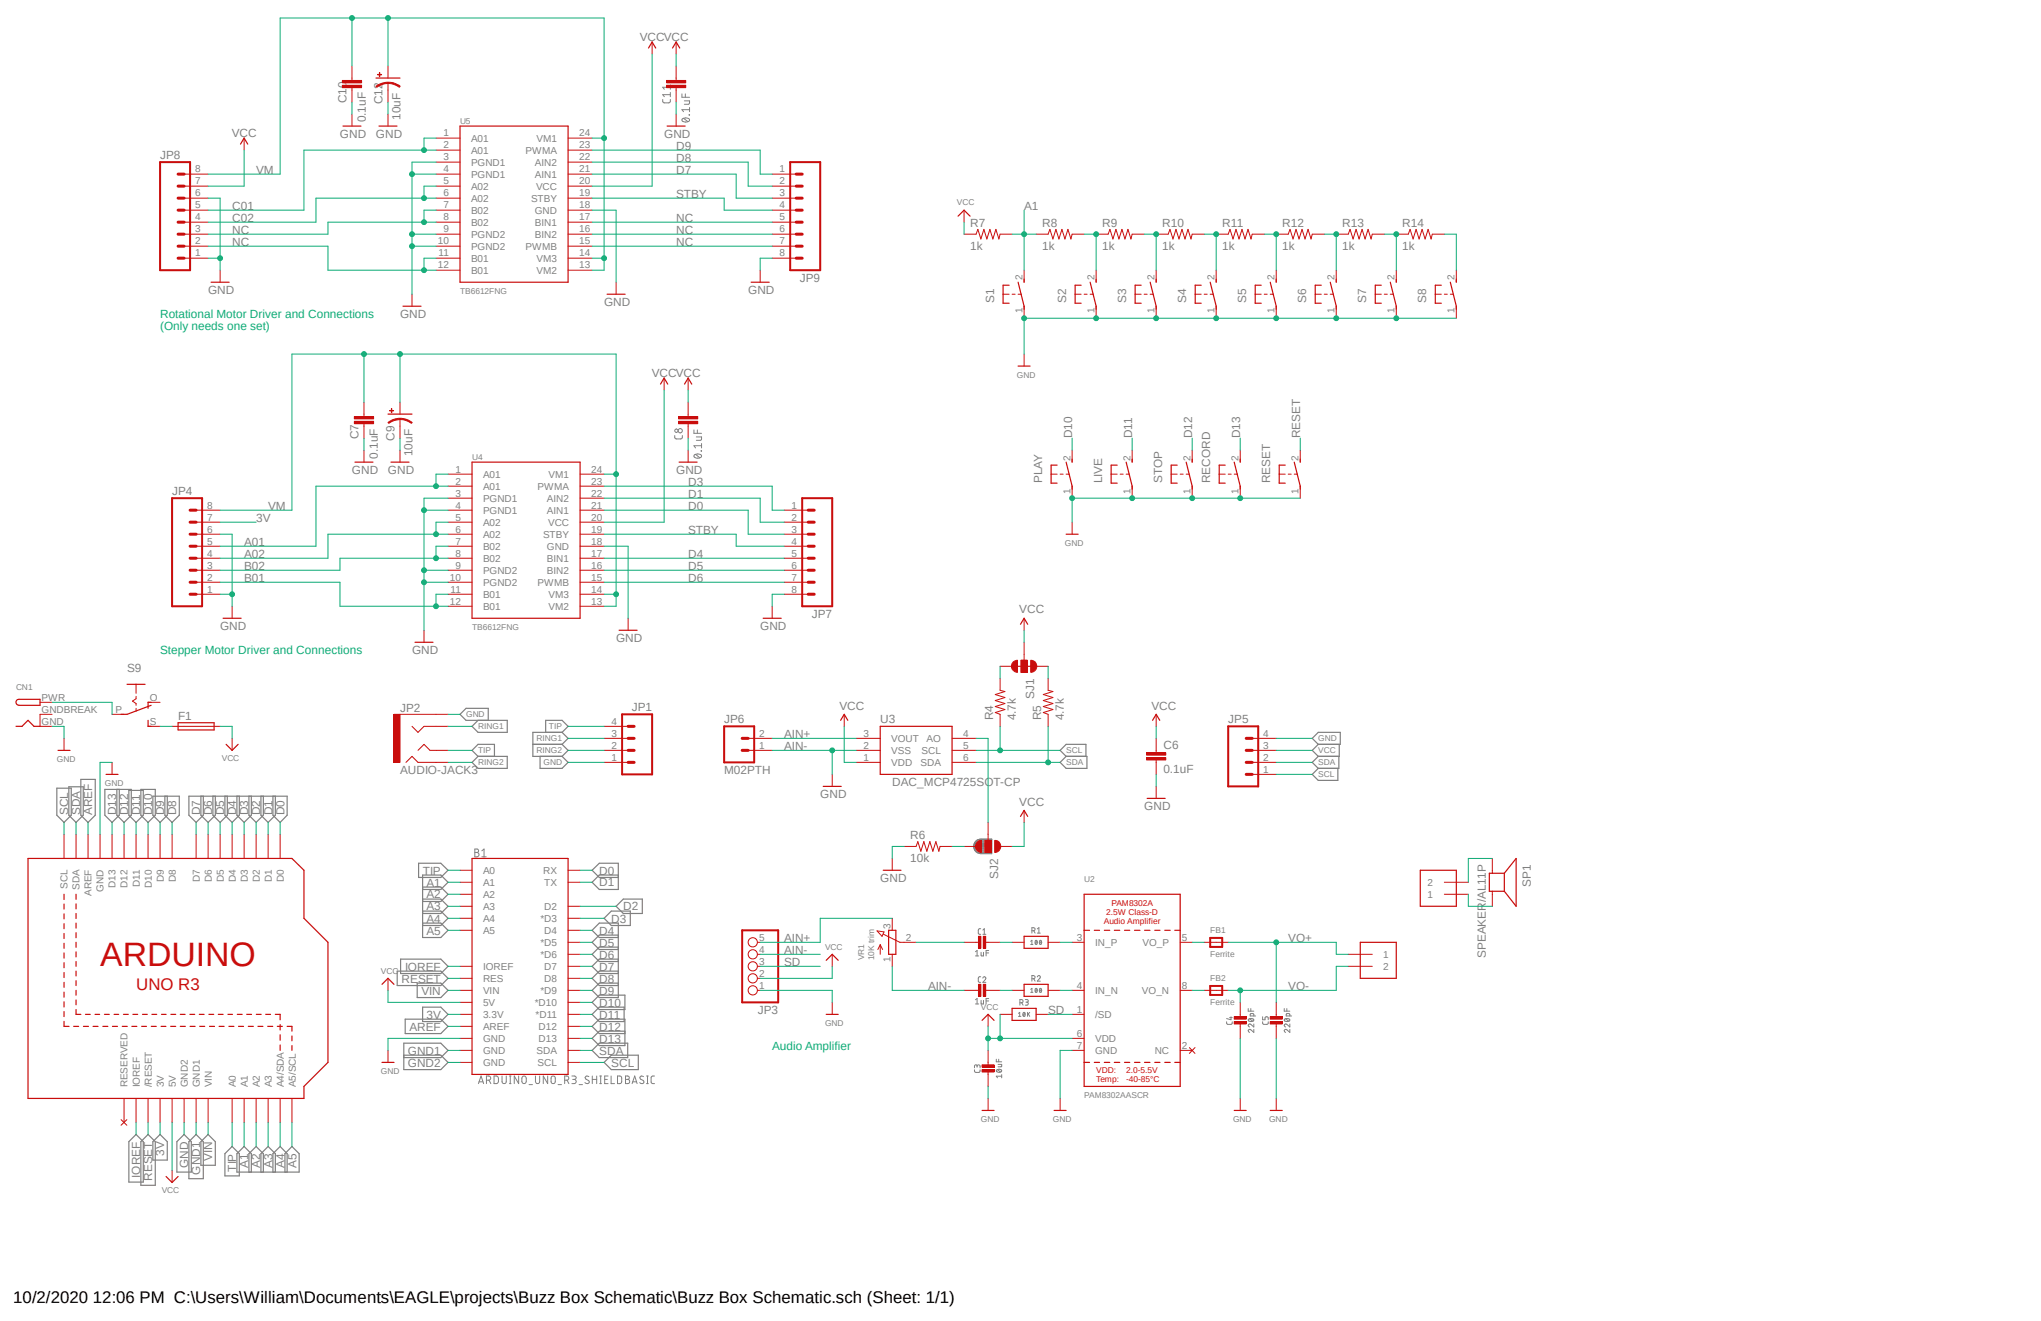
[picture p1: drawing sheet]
<svg xmlns="http://www.w3.org/2000/svg" width="432mm" height="279mm" viewBox="0 0 432 279" stroke-linecap="round" stroke-linejoin="round" font-family="sans-serif">
<defs><g id="words">
<text font-size="7.2" fill="#c90d0c" x="21.2" y="204.4">ARDUINO</text>
<text font-size="3.6" fill="#c90d0c" x="28.8" y="209.5">UNO R3</text>
<text font-size="3.6" x="2.8" y="275.6">10/2/2020 12:06 PM C:\Users\William\Documents\EAGLE\projects\Buzz Box Schematic\Buzz Box Schematic.sch (Sheet: 1/1)</text>
<g font-size="2.5" fill="#808080">
<text x="135.3" y="8.6">VCCVCC</text>
<text x="73.3" y="21.8" transform="rotate(-90 73.3 21.8)">C10</text>
<text x="80.9" y="22.1" transform="rotate(-90 80.9 22.1)">C12</text>
<text x="49" y="29">VCC</text>
<text x="71.9" y="29.2">GND</text>
<text x="77.4" y="25.9" transform="rotate(-90 77.4 25.9)">0.1uF</text>
<text x="79.5" y="29.2">GND</text>
<text x="84.8" y="25.4" transform="rotate(-90 84.8 25.4)">10uF</text>
<text x="140.5" y="29.2">GND</text>
<text x="33.9" y="33.5">JP8</text>
<text x="143" y="31.8">D9</text>
<text x="143" y="34.3">D8</text>
<text x="54.2" y="36.8">VM</text>
<text x="143" y="36.8">D7</text>
<text x="143" y="41.9">STBY</text>
<text x="49.1" y="44.5">C01</text>
<text x="49.1" y="47">C02</text>
<text x="143" y="47">NC</text>
<text x="216.7" y="44.5">A1</text>
<text x="49.1" y="49.5">NC</text>
<text x="49.1" y="52.1">NC</text>
<text x="143" y="52.1">NC</text>
<text x="143" y="49.5">NC</text>
<text x="205.2" y="52.8">1k</text>
<text x="205.2" y="48">R7</text>
<text x="220.5" y="52.8">1k</text>
<text x="220.5" y="48">R8</text>
<text x="233.2" y="52.8">1k</text>
<text x="233.2" y="48">R9</text>
<text x="245.9" y="52.8">1k</text>
<text x="245.9" y="48">R10</text>
<text x="258.6" y="48">R11</text>
<text x="258.6" y="52.8">1k</text>
<text x="271.3" y="52.8">1k</text>
<text x="271.3" y="48">R12</text>
<text x="284" y="52.8">1k</text>
<text x="284" y="48">R13</text>
<text x="296.7" y="52.8">1k</text>
<text x="296.7" y="48">R14</text>
<text x="169.2" y="59.7">JP9</text>
<text x="44" y="62.2">GND</text>
<text x="127.8" y="64.8">GND</text>
<text x="158.3" y="62.2">GND</text>
<text x="210.3" y="64.1" transform="rotate(-90 210.3 64.1)">S1</text>
<text x="225.6" y="64.1" transform="rotate(-90 225.6 64.1)">S2</text>
<text x="238.3" y="64.1" transform="rotate(-90 238.3 64.1)">S3</text>
<text x="251" y="64.1" transform="rotate(-90 251 64.1)">S4</text>
<text x="263.7" y="64.1" transform="rotate(-90 263.7 64.1)">S5</text>
<text x="276.4" y="64.1" transform="rotate(-90 276.4 64.1)">S6</text>
<text x="289.1" y="64.1" transform="rotate(-90 289.1 64.1)">S7</text>
<text x="301.8" y="64.1" transform="rotate(-90 301.8 64.1)">S8</text>
<text x="84.6" y="67.3">GND</text>
<text x="137.9" y="79.7">VCCVCC</text>
<text x="75.9" y="92.9" transform="rotate(-90 75.9 92.9)">C7</text>
<text x="83.5" y="93.2" transform="rotate(-90 83.5 93.2)">C9</text>
<text x="226.8" y="92.7" transform="rotate(-90 226.8 92.7)">D10</text>
<text x="239.5" y="92.7" transform="rotate(-90 239.5 92.7)">D11</text>
<text x="252.2" y="92.7" transform="rotate(-90 252.2 92.7)">D12</text>
<text x="262.4" y="92.7" transform="rotate(-90 262.4 92.7)">D13</text>
<text x="275.1" y="92.7" transform="rotate(-90 275.1 92.7)">RESET</text>
<text x="74.5" y="100.3">GND</text>
<text x="79.9" y="97" transform="rotate(-90 79.9 97)">0.1uF</text>
<text x="82.1" y="100.3">GND</text>
<text x="87.3" y="96.5" transform="rotate(-90 87.3 96.5)">10uF</text>
<text x="143.1" y="100.3">GND</text>
<text x="36.4" y="104.6">JP4</text>
<text x="56.7" y="107.9">VM</text>
<text x="145.6" y="102.8">D3</text>
<text x="145.6" y="105.4">D1</text>
<text x="145.6" y="107.9">D0</text>
<text x="220.5" y="102.2" transform="rotate(-90 220.5 102.2)">PLAY</text>
<text x="233.2" y="102.2" transform="rotate(-90 233.2 102.2)">LIVE</text>
<text x="245.9" y="102.2" transform="rotate(-90 245.9 102.2)">STOP</text>
<text x="256" y="102.2" transform="rotate(-90 256 102.2)">RECORD</text>
<text x="268.7" y="102.2" transform="rotate(-90 268.7 102.2)">RESET</text>
<text x="54.2" y="110.4">3V</text>
<text x="145.6" y="113">STBY</text>
<text x="51.6" y="115.5">A01</text>
<text x="51.6" y="118.1">A02</text>
<text x="145.6" y="118.1">D4</text>
<text x="51.6" y="120.6">B02</text>
<text x="51.6" y="123.1">B01</text>
<text x="145.6" y="123.1">D6</text>
<text x="145.6" y="120.6">D5</text>
<text x="171.7" y="130.8">JP7</text>
<text x="215.6" y="129.8">VCC</text>
<text x="46.6" y="133.3">GND</text>
<text x="130.3" y="135.8">GND</text>
<text x="160.8" y="133.3">GND</text>
<text x="26.9" y="142.2">S9</text>
<text x="87.2" y="138.4">GND</text>
<text x="218.8" y="147.8" transform="rotate(-90 218.8 147.8)">SJ1</text>
<text x="37.7" y="152.2">F1</text>
<text x="84.6" y="150.6">JP2</text>
<text x="133.6" y="150.3">JP1</text>
<text x="153.2" y="152.9">JP6</text>
<text x="177.6" y="150.1">VCC</text>
<text x="186.2" y="152.9">U3</text>
<text x="210.1" y="152.4" transform="rotate(-90 210.1 152.4)">R4</text>
<text x="214.9" y="152.4" transform="rotate(-90 214.9 152.4)">4.7k</text>
<text x="220.3" y="152.4" transform="rotate(-90 220.3 152.4)">R5</text>
<text x="225" y="152.4" transform="rotate(-90 225 152.4)">4.7k</text>
<text x="243.6" y="150.1">VCC</text>
<text x="259.8" y="152.9">JP5</text>
<text x="165.9" y="156.2">AIN+</text>
<text x="165.9" y="158.7">AIN-</text>
<text x="246.1" y="158.3">C6</text>
<text x="84.6" y="163.8">AUDIO-JACK3</text>
<text x="153.2" y="163.8">M02PTH</text>
<text x="188.8" y="166.3">DAC_MCP4725SOT-CP</text>
<text x="246.1" y="163.4">0.1uF</text>
<text x="14.4" y="172.4" transform="rotate(-90 14.4 172.4)">SCL</text>
<text x="17" y="172.4" transform="rotate(-90 17 172.4)">SDA</text>
<text x="19.5" y="172.4" transform="rotate(-90 19.5 172.4)">AREF</text>
<text x="24.6" y="172.4" transform="rotate(-90 24.6 172.4)">D13</text>
<text x="27.1" y="172.4" transform="rotate(-90 27.1 172.4)">D12</text>
<text x="29.7" y="172.4" transform="rotate(-90 29.7 172.4)">D11</text>
<text x="32.2" y="172.4" transform="rotate(-90 32.2 172.4)">D10</text>
<text x="34.8" y="172.4" transform="rotate(-90 34.8 172.4)">D9</text>
<text x="37.3" y="172.4" transform="rotate(-90 37.3 172.4)">D8</text>
<text x="42.4" y="172.4" transform="rotate(-90 42.4 172.4)">D7</text>
<text x="44.9" y="172.4" transform="rotate(-90 44.9 172.4)">D6</text>
<text x="47.5" y="172.4" transform="rotate(-90 47.5 172.4)">D5</text>
<text x="50" y="172.4" transform="rotate(-90 50 172.4)">D4</text>
<text x="52.5" y="172.4" transform="rotate(-90 52.5 172.4)">D3</text>
<text x="55.1" y="172.4" transform="rotate(-90 55.1 172.4)">D2</text>
<text x="57.6" y="172.4" transform="rotate(-90 57.6 172.4)">D1</text>
<text x="60.2" y="172.4" transform="rotate(-90 60.2 172.4)">D0</text>
<text x="173.5" y="168.9">GND</text>
<text x="215.6" y="170.4">VCC</text>
<text x="242.1" y="171.4">GND</text>
<text x="192.6" y="177.5">R6</text>
<text x="89.5" y="185">TIP</text>
<text x="126.8" y="185">D0</text>
<text x="192.6" y="182.3">10k</text>
<text x="211.2" y="185.9" transform="rotate(-90 211.2 185.9)">SJ2</text>
<text x="90.2" y="187.5">A1</text>
<text x="90.2" y="190">A2</text>
<text x="126.8" y="187.5">D1</text>
<text x="186.2" y="186.7">GND</text>
<text x="323.9" y="187.5" transform="rotate(-90 323.9 187.5)">SP1</text>
<text x="90.2" y="192.6">A3</text>
<text x="90.2" y="195.1">A4</text>
<text x="90.2" y="197.7">A5</text>
<text x="126.8" y="197.7">D4</text>
<text x="129.3" y="195.1">D3</text>
<text x="131.9" y="192.6">D2</text>
<text x="126.8" y="202.7">D6</text>
<text x="126.8" y="200.2">D5</text>
<text x="165.9" y="199.3">AIN+</text>
<text x="165.9" y="201.8">AIN-</text>
<text x="272.5" y="199.3">VO+</text>
<text x="314.3" y="202.6" transform="rotate(-90 314.3 202.6)">SPEAKER/AL11P</text>
<text x="85" y="207.8">RESET</text>
<text x="85.7" y="205.3">IOREF</text>
<text x="126.8" y="207.8">D8</text>
<text x="126.8" y="205.3">D7</text>
<text x="165.9" y="204.4">SD</text>
<text x="196.3" y="209.5">AIN-</text>
<text x="272.5" y="209.5">VO-</text>
<text x="89.2" y="210.4">VIN</text>
<text x="90.2" y="215.4">3V</text>
<text x="126.8" y="215.4">D11</text>
<text x="126.8" y="212.9">D10</text>
<text x="126.8" y="210.4">D9</text>
<text x="160.3" y="214.4">JP3</text>
<text x="221.7" y="214.5">SD</text>
<text x="86.6" y="218">AREF</text>
<text x="126.8" y="220.5">D13</text>
<text x="126.8" y="218">D12</text>
<text x="86.3" y="223.1">GND1</text>
<text x="86.3" y="225.6">GND2</text>
<text x="126.8" y="223.1">SDA</text>
<text x="129.3" y="225.6">SCL</text>
<text x="34.8" y="244.5" transform="rotate(-90 34.8 244.5)">3V</text>
<text x="44.9" y="245.6" transform="rotate(-90 44.9 245.6)">VIN</text>
<text x="29.7" y="249.1" transform="rotate(-90 29.7 249.1)">IOREF</text>
<text x="32.2" y="249.8" transform="rotate(-90 32.2 249.8)">RESET</text>
<text x="39.8" y="247.1" transform="rotate(-90 39.8 247.1)">GND</text>
<text x="42.4" y="248.5" transform="rotate(-90 42.4 248.5)">GND1</text>
<text x="50" y="247.8" transform="rotate(-90 50 247.8)">TIP</text>
<text x="52.5" y="247.1" transform="rotate(-90 52.5 247.1)">A1</text>
<text x="55.1" y="247.1" transform="rotate(-90 55.1 247.1)">A2</text>
<text x="57.6" y="247.1" transform="rotate(-90 57.6 247.1)">A3</text>
<text x="60.2" y="247.1" transform="rotate(-90 60.2 247.1)">A4</text>
<text x="62.7" y="247.1" transform="rotate(-90 62.7 247.1)">A5</text>
</g>
<g font-size="2.5" fill="#0dab76">
<text x="33.9" y="67.3">Rotational Motor Driver and Connections</text>
<text x="33.9" y="69.9">(Only needs one set)</text>
<text x="33.9" y="138.4">Stepper Motor Driver and Connections</text>
<text x="163.4" y="222.2">Audio Amplifier</text>
</g>
<g font-size="2.1" fill="#808080">
<text x="93.8" y="28.8">1</text>
<text x="99.7" y="30">A01</text>
<text x="113.5" y="30">VM1</text>
<text x="122.5" y="28.8">24</text>
<text x="93.8" y="31.4">2</text>
<text x="93.8" y="33.9">3</text>
<text x="99.7" y="32.5">A01</text>
<text x="99.7" y="35.1">PGND1</text>
<text x="111.2" y="32.5">PWMA</text>
<text x="113.2" y="35.1">AIN2</text>
<text x="122.5" y="33.9">22</text>
<text x="122.5" y="31.4">23</text>
<text x="41.3" y="41.5">6</text>
<text x="41.3" y="39">7</text>
<text x="41.3" y="36.4">8</text>
<text x="93.8" y="36.4">4</text>
<text x="93.8" y="39">5</text>
<text x="93.8" y="41.5">6</text>
<text x="99.7" y="37.6">PGND1</text>
<text x="99.7" y="40.1">A02</text>
<text x="113.2" y="37.6">AIN1</text>
<text x="113.4" y="40.1">VCC</text>
<text x="122.5" y="41.5">19</text>
<text x="122.5" y="39">20</text>
<text x="122.5" y="36.4">21</text>
<text x="164.9" y="36.4">1</text>
<text x="164.9" y="39">2</text>
<text x="164.9" y="41.5">3</text>
<text x="41.3" y="46.6">4</text>
<text x="41.3" y="44.1">5</text>
<text x="93.8" y="44.1">7</text>
<text x="93.8" y="46.6">8</text>
<text x="99.7" y="42.7">A02</text>
<text x="99.7" y="45.2">B02</text>
<text x="99.7" y="47.8">B02</text>
<text x="112.4" y="42.7">STBY</text>
<text x="113.2" y="47.8">BIN1</text>
<text x="113.2" y="45.2">GND</text>
<text x="122.5" y="46.6">17</text>
<text x="122.5" y="44.1">18</text>
<text x="164.9" y="44.1">4</text>
<text x="164.9" y="46.6">5</text>
<text x="41.3" y="51.7">2</text>
<text x="41.3" y="49.1">3</text>
<text x="92.6" y="51.7">10</text>
<text x="93.8" y="49.1">9</text>
<text x="99.7" y="50.3">PGND2</text>
<text x="99.7" y="52.8">PGND2</text>
<text x="111.2" y="52.8">PWMB</text>
<text x="113.2" y="50.3">BIN2</text>
<text x="122.5" y="51.7">15</text>
<text x="122.5" y="49.1">16</text>
<text x="164.9" y="49.1">6</text>
<text x="164.9" y="51.7">7</text>
<text x="41.3" y="54.2">1</text>
<text x="92.6" y="56.8">12</text>
<text x="92.8" y="54.2">11</text>
<text x="99.7" y="55.4">B01</text>
<text x="99.7" y="57.9">B01</text>
<text x="113.5" y="57.9">VM2</text>
<text x="113.5" y="55.4">VM3</text>
<text x="122.5" y="56.8">13</text>
<text x="122.5" y="54.2">14</text>
<text x="164.9" y="54.2">8</text>
<text x="216.3" y="59.3" transform="rotate(-90 216.3 59.3)">2</text>
<text x="231.6" y="59.3" transform="rotate(-90 231.6 59.3)">2</text>
<text x="244.3" y="59.3" transform="rotate(-90 244.3 59.3)">2</text>
<text x="257" y="59.3" transform="rotate(-90 257 59.3)">2</text>
<text x="269.7" y="59.3" transform="rotate(-90 269.7 59.3)">2</text>
<text x="282.3" y="59.3" transform="rotate(-90 282.3 59.3)">2</text>
<text x="295" y="59.3" transform="rotate(-90 295 59.3)">2</text>
<text x="307.7" y="59.3" transform="rotate(-90 307.7 59.3)">2</text>
<text x="216.3" y="66.3" transform="rotate(-90 216.3 66.3)">1</text>
<text x="231.6" y="66.3" transform="rotate(-90 231.6 66.3)">1</text>
<text x="244.3" y="66.3" transform="rotate(-90 244.3 66.3)">1</text>
<text x="257" y="66.3" transform="rotate(-90 257 66.3)">1</text>
<text x="269.7" y="66.3" transform="rotate(-90 269.7 66.3)">1</text>
<text x="282.3" y="66.3" transform="rotate(-90 282.3 66.3)">1</text>
<text x="295" y="66.3" transform="rotate(-90 295 66.3)">1</text>
<text x="307.7" y="66.3" transform="rotate(-90 307.7 66.3)">1</text>
<text x="96.4" y="99.9">1</text>
<text x="102.2" y="101">A01</text>
<text x="116.1" y="101">VM1</text>
<text x="125.1" y="99.9">24</text>
<text x="226.5" y="97.4" transform="rotate(-90 226.5 97.4)">2</text>
<text x="239.2" y="97.4" transform="rotate(-90 239.2 97.4)">2</text>
<text x="251.9" y="97.4" transform="rotate(-90 251.9 97.4)">2</text>
<text x="262" y="97.4" transform="rotate(-90 262 97.4)">2</text>
<text x="274.7" y="97.4" transform="rotate(-90 274.7 97.4)">2</text>
<text x="43.8" y="107.6">8</text>
<text x="96.4" y="102.5">2</text>
<text x="96.4" y="105">3</text>
<text x="96.4" y="107.6">4</text>
<text x="102.2" y="103.6">A01</text>
<text x="102.2" y="106.1">PGND1</text>
<text x="113.7" y="103.6">PWMA</text>
<text x="115.7" y="106.1">AIN2</text>
<text x="125.1" y="107.6">21</text>
<text x="125.1" y="105">22</text>
<text x="125.1" y="102.5">23</text>
<text x="167.4" y="107.6">1</text>
<text x="226.5" y="104.4" transform="rotate(-90 226.5 104.4)">1</text>
<text x="239.2" y="104.4" transform="rotate(-90 239.2 104.4)">1</text>
<text x="251.9" y="104.4" transform="rotate(-90 251.9 104.4)">1</text>
<text x="262" y="104.4" transform="rotate(-90 262 104.4)">1</text>
<text x="274.7" y="104.4" transform="rotate(-90 274.7 104.4)">1</text>
<text x="43.8" y="112.6">6</text>
<text x="43.8" y="110.1">7</text>
<text x="96.4" y="110.1">5</text>
<text x="96.4" y="112.6">6</text>
<text x="102.2" y="108.7">PGND1</text>
<text x="102.2" y="111.2">A02</text>
<text x="102.2" y="113.7">A02</text>
<text x="114.9" y="113.7">STBY</text>
<text x="115.7" y="108.7">AIN1</text>
<text x="115.9" y="111.2">VCC</text>
<text x="125.1" y="112.6">19</text>
<text x="125.1" y="110.1">20</text>
<text x="167.4" y="110.1">2</text>
<text x="167.4" y="112.6">3</text>
<text x="43.8" y="117.7">4</text>
<text x="43.8" y="115.2">5</text>
<text x="96.4" y="115.2">7</text>
<text x="96.4" y="117.7">8</text>
<text x="102.2" y="116.3">B02</text>
<text x="102.2" y="118.8">B02</text>
<text x="115.7" y="118.8">BIN1</text>
<text x="115.7" y="116.3">GND</text>
<text x="125.1" y="117.7">17</text>
<text x="125.1" y="115.2">18</text>
<text x="167.4" y="115.2">4</text>
<text x="167.4" y="117.7">5</text>
<text x="43.8" y="125.3">1</text>
<text x="43.8" y="122.8">2</text>
<text x="43.8" y="120.3">3</text>
<text x="95.2" y="122.8">10</text>
<text x="95.3" y="125.3">11</text>
<text x="96.4" y="120.3">9</text>
<text x="102.2" y="121.4">PGND2</text>
<text x="102.2" y="123.9">PGND2</text>
<text x="113.7" y="123.9">PWMB</text>
<text x="115.7" y="121.4">BIN2</text>
<text x="125.1" y="125.3">14</text>
<text x="125.1" y="122.8">15</text>
<text x="125.1" y="120.3">16</text>
<text x="167.4" y="120.3">6</text>
<text x="167.4" y="122.8">7</text>
<text x="167.4" y="125.3">8</text>
<text x="95.2" y="127.9">12</text>
<text x="102.2" y="126.4">B01</text>
<text x="102.2" y="129">B01</text>
<text x="116.1" y="129">VM2</text>
<text x="116.1" y="126.4">VM3</text>
<text x="125.1" y="127.9">13</text>
<text x="8.8" y="148.2">PWR</text>
<text x="31.7" y="148.2">O</text>
<text x="8.8" y="150.7">GNDBREAK</text>
<text x="8.8" y="153.2">GND</text>
<text x="24.5" y="150.7">P</text>
<text x="31.7" y="153.2">S</text>
<text x="129.4" y="155.8">3</text>
<text x="129.4" y="153.2">4</text>
<text x="160.6" y="155.8">2</text>
<text x="182.7" y="155.8">3</text>
<text x="203.8" y="155.8">4</text>
<text x="267.2" y="155.8">4</text>
<text x="129.4" y="160.9">1</text>
<text x="129.4" y="158.3">2</text>
<text x="160.6" y="158.3">1</text>
<text x="182.7" y="158.3">2</text>
<text x="182.7" y="160.9">1</text>
<text x="188.6" y="156.9">VOUT</text>
<text x="188.6" y="159.5">VSS</text>
<text x="195" y="159.5">SCL</text>
<text x="196" y="156.9">AO</text>
<text x="203.8" y="158.3">5</text>
<text x="203.8" y="160.9">6</text>
<text x="267.2" y="160.9">2</text>
<text x="267.2" y="158.3">3</text>
<text x="188.6" y="162">VDD</text>
<text x="194.8" y="162">SDA</text>
<text x="267.2" y="163.4">1</text>
<text x="102.2" y="184.9">A0</text>
<text x="114.9" y="184.9">RX</text>
<text x="14.3" y="188" transform="rotate(-90 14.3 188)">SCL</text>
<text x="16.8" y="188.2" transform="rotate(-90 16.8 188.2)">SDA</text>
<text x="19.4" y="189.5" transform="rotate(-90 19.4 189.5)">AREF</text>
<text x="21.9" y="188.6" transform="rotate(-90 21.9 188.6)">GND</text>
<text x="24.5" y="187.8" transform="rotate(-90 24.5 187.8)">D13</text>
<text x="27" y="187.8" transform="rotate(-90 27 187.8)">D12</text>
<text x="29.5" y="187.6" transform="rotate(-90 29.5 187.6)">D11</text>
<text x="32.1" y="187.8" transform="rotate(-90 32.1 187.8)">D10</text>
<text x="34.6" y="186.6" transform="rotate(-90 34.6 186.6)">D9</text>
<text x="37.2" y="186.6" transform="rotate(-90 37.2 186.6)">D8</text>
<text x="42.2" y="186.6" transform="rotate(-90 42.2 186.6)">D7</text>
<text x="44.8" y="186.6" transform="rotate(-90 44.8 186.6)">D6</text>
<text x="47.3" y="186.6" transform="rotate(-90 47.3 186.6)">D5</text>
<text x="49.9" y="186.6" transform="rotate(-90 49.9 186.6)">D4</text>
<text x="52.4" y="186.6" transform="rotate(-90 52.4 186.6)">D3</text>
<text x="54.9" y="186.6" transform="rotate(-90 54.9 186.6)">D2</text>
<text x="57.5" y="186.6" transform="rotate(-90 57.5 186.6)">D1</text>
<text x="60" y="186.6" transform="rotate(-90 60 186.6)">D0</text>
<text x="102.2" y="187.4">A1</text>
<text x="102.2" y="189.9">A2</text>
<text x="115.1" y="187.4">TX</text>
<text x="302" y="189.9">1</text>
<text x="302" y="187.4">2</text>
<text x="102.2" y="192.4">A3</text>
<text x="102.2" y="195">A4</text>
<text x="102.2" y="197.5">A5</text>
<text x="114.3" y="195">*D3</text>
<text x="115.1" y="192.4">D2</text>
<text x="115.1" y="197.5">D4</text>
<text x="188.4" y="196.4" transform="rotate(-90 188.4 196.4)">3</text>
<text x="114.3" y="200.1">*D5</text>
<text x="114.3" y="202.6">*D6</text>
<text x="160.6" y="201.5">4</text>
<text x="160.6" y="199">5</text>
<text x="188.4" y="203.4" transform="rotate(-90 188.4 203.4)">1</text>
<text x="191.6" y="199">2</text>
<text x="227.8" y="199">3</text>
<text x="231.7" y="200.1">IN_P</text>
<text x="241.7" y="200.1">VO_P</text>
<text x="250" y="199">5</text>
<text x="292.6" y="202.6">1</text>
<text x="102.2" y="207.7">RES</text>
<text x="102.2" y="205.1">IOREF</text>
<text x="115.1" y="205.1">D7</text>
<text x="115.1" y="207.7">D8</text>
<text x="160.6" y="209.1">1</text>
<text x="160.6" y="206.6">2</text>
<text x="160.6" y="204">3</text>
<text x="227.8" y="209.1">4</text>
<text x="250" y="209.1">8</text>
<text x="292.6" y="205.1">2</text>
<text x="102.2" y="210.2">VIN</text>
<text x="102.2" y="212.8">5V</text>
<text x="102.2" y="215.3">3.3V</text>
<text x="113.2" y="212.8">*D10</text>
<text x="113.3" y="215.3">*D11</text>
<text x="114.3" y="210.2">*D9</text>
<text x="227.8" y="214.2">1</text>
<text x="231.7" y="215.3">/SD</text>
<text x="231.7" y="210.2">IN_N</text>
<text x="241.6" y="210.2">VO_N</text>
<text x="102.2" y="217.8">AREF</text>
<text x="102.2" y="220.4">GND</text>
<text x="114" y="217.8">D12</text>
<text x="114" y="220.4">D13</text>
<text x="227.8" y="219.3">6</text>
<text x="227.8" y="221.8">7</text>
<text x="231.7" y="220.4">VDD</text>
<text x="250" y="221.8">2</text>
<text x="102.2" y="222.9">GND</text>
<text x="102.2" y="225.5">GND</text>
<text x="113.5" y="222.9">SDA</text>
<text x="113.7" y="225.5">SCL</text>
<text x="231.7" y="222.9">GND</text>
<text x="244.3" y="222.9">NC</text>
<text x="27" y="230" transform="rotate(-90 27 230)">RESERVED</text>
<text x="29.5" y="230" transform="rotate(-90 29.5 230)">IOREF</text>
<text x="32.1" y="230" transform="rotate(-90 32.1 230)">/RESET</text>
<text x="34.6" y="230" transform="rotate(-90 34.6 230)">3V</text>
<text x="37.2" y="230" transform="rotate(-90 37.2 230)">5V</text>
<text x="39.7" y="230" transform="rotate(-90 39.7 230)">GND2</text>
<text x="42.2" y="230" transform="rotate(-90 42.2 230)">GND1</text>
<text x="44.8" y="230" transform="rotate(-90 44.8 230)">VIN</text>
<text x="49.9" y="230" transform="rotate(-90 49.9 230)">A0</text>
<text x="52.4" y="230" transform="rotate(-90 52.4 230)">A1</text>
<text x="54.9" y="230" transform="rotate(-90 54.9 230)">A2</text>
<text x="57.5" y="230" transform="rotate(-90 57.5 230)">A3</text>
<text x="60" y="230" transform="rotate(-90 60 230)">A4/SDA</text>
<text x="62.6" y="230" transform="rotate(-90 62.6 230)">A5/SCL</text>
</g>
<g font-size="1.8" fill="#808080">
<text x="97.3" y="26.2">U5</text>
<text x="202.4" y="43.4">VCC</text>
<text x="97.3" y="62.2">TB6612FNG</text>
<text x="215.1" y="80">GND</text>
<text x="99.9" y="97.2">U4</text>
<text x="225.3" y="115.5">GND</text>
<text x="99.9" y="133.3">TB6612FNG</text>
<text x="3.4" y="146">CN1</text>
<text x="98.6" y="151.7">GND</text>
<text x="101.1" y="154.3">RING1</text>
<text x="116.1" y="154.3">TIP</text>
<text x="12" y="161.2">GND</text>
<text x="46.9" y="161">VCC</text>
<text x="101.1" y="159.3">TIP</text>
<text x="101.1" y="161.9">RING2</text>
<text x="113.5" y="156.8">RING1</text>
<text x="113.5" y="159.3">RING2</text>
<text x="115" y="161.9">GND</text>
<text x="225.6" y="159.3">SCL</text>
<text x="225.6" y="161.9">SDA</text>
<text x="278.9" y="156.8">GND</text>
<text x="278.9" y="161.9">SDA</text>
<text x="278.9" y="159.3">VCC</text>
<text x="22.2" y="166.3">GND</text>
<text x="278.9" y="164.4">SCL</text>
<text x="229.4" y="186.6">U2</text>
<text x="256" y="197.4">FB1</text>
<text x="174.5" y="200.8">VCC</text>
<text x="182.8" y="203.1" transform="rotate(-90 182.8 203.1)">VR1</text>
<text x="185" y="203.1" transform="rotate(-90 185 203.1)">10K trim</text>
<text x="256" y="202.5">Ferrite</text>
<text x="80.6" y="205.9">VCC</text>
<text x="256" y="207.6">FB2</text>
<text x="207.5" y="213.5">VCC</text>
<text x="256" y="212.6">Ferrite</text>
<text x="174.5" y="217.1">GND</text>
<text x="80.6" y="227.2">GND</text>
<text x="229.4" y="232.3">PAM8302AASCR</text>
<text x="207.5" y="237.4">GND</text>
<text x="222.8" y="237.4">GND</text>
<text x="260.9" y="237.4">GND</text>
<text x="268.5" y="237.4">GND</text>
<text x="34.2" y="252.4">VCC</text>
</g>
<g font-size="1.8" fill="#c90d0c">
<text x="235.1" y="191.7">PAM8302A</text>
<text x="233.5" y="195.5">Audio Amplifier</text>
<text x="234" y="193.6">2.5W Class-D</text>
<text x="231.9" y="226.9">VDD:</text>
<text x="238.3" y="226.9">2.0-5.5V</text>
<text x="231.9" y="228.8">Temp:</text>
<text x="238.3" y="228.8">-40-85°C</text>
</g>
</g></defs>
<path d="M2.8 2.8l321.8 250.2M324.6 2.8l-321.8 250.2" fill="none" stroke="#fff" stroke-width=".21"/>
<g fill="none" stroke="#808080" stroke-width=".21">
<path d="M141.8 18v.9M141.8 19.6v.8M141.8 18.5h-1.6l.3 .4M144.3 19.9v.7h1.6M145 19.9v.7M140.2 21l.1 .6 .2 .2 1.1-.1 .2-.7M141.8 20h-1.6l.3 .4M144.3 25.2l.8-.3a.58 .58 0 0 1 .7 .7l-.7 .2a.58 .58 0 0 1-.8-.6zM144.6 25l.9 .7M144.8 21.3h1.1l-.1 .7-1 .1M145.8 24.3h.1zM145.9 22.7v.9"/>
<path d="M145.9 23.2h-1.6l.3 .4M142.7 92.1l.1 .6 .3 .1h1.1l.2-.7M146.8 90.9v.8h1.6M146.9 96.3l.7-.3a.58 .58 0 0 1 .8 .6l-.8 .3a.58 .58 0 0 1-.7-.6zM147.2 96.1l.8 .7M147.3 92.4h1.1l-.1 .7h-1M147.5 90.9v.8M148.3 95.3l.1 .1zM148.4 93.8v.9M148.4 94.3h-1.6l.4 .4M100.5 179.6h.4a.36 .36 0 0 1 .4 .3 .36 .36 0 0 1-.4 .4 .47 .47 0 0 1 .4 .5 .47 .47 0 0 1-.4 .4h-.4zM101.9 180l.5-.4v1.6"/>
<path d="M100.5 180.3h.4M101.9 181.2h1M207.5 196.4l-.4 .1-.1 .2v.8l.5 .1M207.9 197.6h.7M207.9 196.7l.3-.3v1.2M218.1 199.1l.2-.2v.9M218.1 199.8h.4M218.3 196.8h.4a.32 .32 0 0 0 .3-.3 .32 .32 0 0 0-.3-.3h-.4v1.2M218.7 196.8l.3 .6M219.1 198.9a.41 .41 0 0 1 .4 .4 .41 .41 0 0 1-.4 .4l-.1-.2zM219.4 199.1l-.4 .5M219.5 196.5l.3-.3v1.2"/>
<path d="M219.5 197.4h.6M220 198.9a.4 .4 0 0 1 .4 .4 .4 .4 0 0 1-.4 .4l-.1-.4zM220.3 199.1l-.4 .5M206.4 201.3l.3-.3v1.2M206.4 211.5l.3-.3v1.1M206.4 202.2h.7M206.4 212.3h.7M207.5 206.6l-.4 .1-.1 .2v.7l.5 .2M207.6 201.4v.8h.5v-.8M207.6 211.6v.7h.5v-.7M207.9 206.9a.32 .32 0 0 1 .5-.3 .32 .32 0 0 1 .1 .5l-.6 .7h.7M208.6 201.5h.6"/>
<path d="M208.6 211.7h.6M209.2 201h-.6v1.2M209.2 211.2h-.6v1.1M215.5 214.3l.2-.2v.9M215.5 215h.5M215.8 212.1h.3a.34 .34 0 0 0 .4-.3 .34 .34 0 0 0-.4-.4h-.3v1.2M216.2 212.1l.3 .5M216.5 214.2a.41 .41 0 0 1 .4 .4 .41 .41 0 0 1-.4 .4l-.1-.3zM216.8 214.3l-.3 .5M216.9 211.4l.6 .1 .1 .3-.3 .2M217 212h.3M217.3 212l.2 .1v.3l-.6 .2"/>
<path d="M217.4 214.1v.9M217.6 214.5l.2 .5M217.8 214.1l-.4 .5M218.1 209.3l.2-.3v.9M218.1 209.9h.4M218.3 207h.4a.34 .34 0 0 0 .3-.3 .34 .34 0 0 0-.3-.4h-.4v1.2M218.7 207l.3 .5M219.1 209.1a.41 .41 0 0 1 .4 .4 .41 .41 0 0 1-.4 .4l-.1-.3zM219.4 209.3l-.4 .4M219.5 206.6l.2-.2h.3l.1 .4-.6 .7h.6M220 209.1a.4 .4 0 0 1 .4 .4 .4 .4 0 0 1-.4 .4l-.1-.4zM220.3 209.3l-.4 .4"/>
<path d="M259.5 216.1v.3l.3 .3 .8-.1 .1-.5M260.1 215.2h.6M260.4 215.1v.6l-.9-.3M264.1 213.3v.6h1.2M264.2 215.5l.7-.1 .4 .3a.69 .69 0 0 1-1.2 0zM264.4 215.5l.6 .5M264.6 213.3v.6M265.3 217.7v.7l-.8-.7-.4 .1v.3l.3 .3M265.3 216.6v.6l-.8-.6-.4 .1v.3l.3 .2M265.3 214.9l-.1-.5h-.7v.5h1.1M267.1 216.1v.3l.3 .3 .8-.1 .1-.5M267.1 215.1v.6h.5l.1-.5 .2-.1 .4 .1v.5"/>
<path d="M271.7 213.3v.6h1.2M271.7 215.6a.62 .62 0 0 1 .7-.2 .62 .62 0 0 1 .4 .5l-.5 .2-.4-.1zM272 215.5l.6 .5M272.2 213.3v.6M272.9 217.7v.7l-.8-.7-.4 .1v.3l.3 .3M272.9 216.6v.6l-.8-.6-.4 .1v.3l.3 .2M272.9 214.9l-.1-.5h-.6l-.1 .5h1.2M101.2 229.2l.6-1.6 .5 1.6M101.3 228.8h.9M102.9 228.5h.5a.45 .45 0 0 0 .4-.4 .45 .45 0 0 0-.2-.5h-.7v1.6M103.5 228.5l.3 .7M104.5 227.6h.7l.2 .2 .1 1-.3 .4h-.7z"/>
<path d="M106.2 227.6l.1 1.4a.46 .46 0 0 0 .5 .2 .46 .46 0 0 0 .3-.4v-1.2M107.8 227.6h.3M107.8 229.2h.3M107.9 227.6v1.6M109.7 227.6v1.6l-.9-1.6v1.6M110.7 227.6a.47 .47 0 0 1 .6 .4v.8a.47 .47 0 0 1-.4 .4 .47 .47 0 0 1-.5-.4v-.8zM111.9 229.4h.7M113.3 227.6l.1 1.4a.43 .43 0 0 0 .5 .2 .43 .43 0 0 0 .3-.4v-1.2M115.9 227.6v1.6l-1-1.6v1.6M116.6 227.8a.46 .46 0 0 1 .5-.2 .46 .46 0 0 1 .4 .4l-.1 1a.46 .46 0 0 1-.5 .2 .46 .46 0 0 1-.3-.4zM118.1 229.4h.7M119.5 228.5h.4a.46 .46 0 0 0 .4-.4 .46 .46 0 0 0-.2-.5h-.6v1.6"/>
<path d="M120 228.5l.4 .7M121 227.6h.7l.2 .3-.2 .4h-.5M121.5 228.3a.45 .45 0 0 1 .4 .3 .45 .45 0 0 1-.2 .6h-.7M122.5 229.4h.7M124.6 227.7l-.2-.1a.37 .37 0 0 0-.5 .2 .37 .37 0 0 0 .1 .5l.6 .3v.4a.6 .6 0 0 1-.9 0M125.3 228.3h.9M125.3 227.6v1.6M126.2 227.6v1.6M126.9 227.6h.4M126.9 229.2h.4M127.1 227.6v1.6M127.9 228.3h.6"/>
<path d="M128.7 227.6h-.8v1.6h.8M129.3 227.6v1.6h.7M130.6 227.6h.7a1.25 1.25 0 0 1 0 1.6h-.7zM132.3 227.6h.7a.37 .37 0 0 1 .1 .4 .37 .37 0 0 1-.3 .3 .45 .45 0 0 1 .4 .4 .45 .45 0 0 1-.4 .5h-.5zM132.3 228.3h.5M133.7 229.2l.6-1.6 .5 1.6M133.9 228.8h.8M136.1 227.7l-.5-.1a.38 .38 0 0 0 0 .7l.5 .2a.37 .37 0 0 1 .1 .4 .37 .37 0 0 1-.4 .3l-.5-.2M136.8 227.6h.4M136.8 229.2h.4M137 227.6v1.6M138.5 227.6h-.5l-.2 .3v1.1l.7 .2"/>
<path d="M206.2 226.3v.4l.3 .1h.7l.1-.5M206.7 225.5l.2-.2h.3l.1 .5M206.7 225.7v-.4l-.3-.1-.2 .3v.3M210.8 224v.6h1.1M210.8 226.4a.59 .59 0 0 1 .6-.3 .59 .59 0 0 1 .5 .5 .6 .6 0 0 1-.6 .2 .6 .6 0 0 1-.5-.4zM211 226.2l.7 .5M211.2 225.1h.7l-.1 .5h-.6M211.3 224v.6M211.9 227.6h-1.1l.2 .4M211.9 227.3v.7"/>
<circle cx="143.1" cy="91.1" r=".37"/>
<circle cx="143.9" cy="91.1" r=".46"/>
</g>
<g fill="none" stroke="#808080" stroke-width=".25">
<path d="M101.1 160l-1.2-1.3 1.2-1.3h3.5v2.6M101.1 160h6.2v2.5h-6.2l-1.2-1.3zM101.1 152.4l-1.2 1.2 1.2 1.3h6.2v-2.5h-8.7l-1.3-1.3 1.3-1.3h4.7v2.6M112.7 157.4h6.2M114.3 160v2.5h4.6l1.3-1.3-1.3-1.2M115.4 154.9v-2.5h3.5l1.3 1.2-1.3 1.3M118.9 154.9h-6.2v5.1h6.2M118.9 157.4l1.3 1.3-1.3 1.3M118.9 154.9l1.3 1.3-1.3 1.2M225.6 160l-1.3-1.3 1.3-1.3h4.1v2.6M278.9 154.9h4.6v2.5h-4.6l-1.3-1.2zM278.9 160l-1.3 1.2 1.3 1.3"/>
<path d="M278.9 157.4l-1.3 1.3 1.3 1.3M283.3 160v2.5h-4.4M283.3 157.4v2.6h-4.4M12 166.7h3.1v5.7l-1.6 1.5-1.5-1.5zM14.6 166.4h3v6l-1.5 1.5-1.5-1.5zM17.1 164.8h3.1v7.6l-1.6 1.5-1.5-1.5zM24.7 167v5.4l1.5 1.5 1.6-1.5v-5.4h-5.6v5.4l1.5 1.5 1.5-1.5v-5.4M27.3 167.2h3v5.2l-1.5 1.5-1.5-1.5zM29.8 167h3.1v5.4l-1.6 1.5-1.5-1.5zM34.9 168.4v4l1.5 1.5 1.5-1.5v-4h-5.6v4l1.6 1.5 1.5-1.5v-4M42.5 168.4v4l1.5 1.5 1.6-1.5v-4M43 168.4v4l-1.5 1.5-1.5-1.5v-4h20.7v4l-1.4 1.5-1.6-1.5v-4"/>
<path d="M45 168.4v4l1.6 1.5 1.5-1.5v-4M47.6 168.4v4l1.5 1.5 1.5-1.5v-4M50.1 168.4v4l1.5 1.5 1.6-1.5v-4M52.7 168.4v4l1.5 1.5 1.5-1.5v-4M55.2 168.4v4l1.5 1.5 1.6-1.5v-4M206 179l.2 .8M206 179h3.8M206 179.2h3.8M206 178.8h3.8M206.1 179.4h3.7M206.1 178.6h3.7M206.1 178.5l-.1 .5"/>
<path d="M206.1 179.6h3.7M206.1 178.4h3.7M206.2 178.3l.6-.6 .5-.2h2.5v3.1h-2.3l-1-.4M206.2 178.3l-.1 .2M206.2 179.8l.3 .4M206.2 179.8h3.6M206.2 178.3h3.6M206.3 180h3.5M206.3 178.1h3.5M206.5 177.9h3.3M206.8 177.7h3M224.3 161.2l1.3-1.2h4.4v2.5h-4.4z"/>
<path d="M278.9 162.5l-1.3 1.3 1.3 1.3h4.1v-2.6M88.6 182.6h4.7l1.5 1.5-1.5 1.5h-4.7zM89.4 188.1h3.9l1.5-1.5-1.5-1.5h-3.9v13.2h3.9l1.5-1.5-1.5-1.6h-3.9M89.4 187.6h3.9l1.5 1.5-1.5 1.6h-3.9M89.4 190.2h3.9l1.5 1.5-1.5 1.5h-3.9M89.4 192.7h3.9l1.5 1.5-1.5 1.5h-3.9M129.3 192.7h4v3h-4l-1.5-1.5zM130.8 185.1h-4l-1.5 1.5 1.5 1.5h4v-5.5h-4l-1.5 1.5 1.5 1.5h4M130.8 198.3h-4l-1.5-1.5 1.5-1.6h4v15.8h-4l-1.5-1.5 1.5-1.6h4M130.8 197.8h-4l-1.5 1.5 1.5 1.5h4M131.9 190.2h4v3h-4l-1.6-1.5zM206.5 180.2h3.3"/>
<path d="M206.8 180.3h3M84 205.4h9.3l1.5 1.5-1.5 1.5h-9.3zM84.8 202.9h8.5l1.5 1.5-1.5 1.5h-8.5zM85.7 215.6h7.6l1.5 1.5-1.5 1.5h-7.6zM88.3 207.9h5l1.5 1.6-1.5 1.5h-5zM89.4 213h3.9l1.5 1.5-1.5 1.6h-3.9zM125.3 214.5l1.5-1.5h5.2v3.1h-5.2zM125.3 212l1.5-1.5h5.4v3h-5.4zM130.8 205.4h-4l-1.5 1.5 1.5 1.5h4M130.8 202.9h-4l-1.5 1.5 1.5 1.5h4M130.8 200.3h-4l-1.5 1.5 1.5 1.6h4M132.2 218.1h-5.4l-1.5 1.5 1.5 1.5h5.4v-5.5h-5.4l-1.5 1.5 1.5 1.5h5.4"/>
<path d="M28.8 239.9l1.5 1.6v8.5h-3v-8.5zM31.3 239.9l1.6 1.6v9.2h-3.1v-9.2zM33.9 239.9l1.5 1.6v3.9h-3.1v-3.9zM38.9 239.9l1.6 1.6v6.4h-3.1v-6.4zM44 239.9l1.6 1.6v5h-3.1v-5zM85.4 223.2h7.9l1.5 1.5-1.5 1.5h-7.9v-5.6h7.9l1.5 1.6-1.5 1.5h-7.9M126.8 220.6h6v3.1h-6l-1.5-1.5zM129.3 223.2h5.7v3h-5.7l-1.5-1.5zM40 241.5l1.5-1.6 1.5 1.6v7.8h-3zM47.6 244l1.5-1.5 1.5 1.5v4.7h-3zM52.7 247.9v-3.9l1.5-1.5 1.5 1.5v3.9M53.2 247.9v-3.9l-1.6-1.5-1.5 1.5v3.9h13.2v-3.9l-1.5-1.5-1.5 1.5v3.9"/>
<path d="M55.2 247.9v-3.9l1.5-1.5 1.6 1.5v3.9M57.7 247.9v-3.9l1.6-1.5 1.4 1.5v3.9"/>
</g>
<g fill="none" stroke="#c90d0c" stroke-width=".25">
<path d="M5.9 181.6h55.9l2.5 2.5v10.1l5.1 5.1v25.4l-5.1 5.1v2.5h-58.4zM13.5 189.1v1.1M13.5 191.2v1.1M13.5 193.3v1.1M13.5 195.4v1M13.5 197.4v1.1M13.5 199.5v1.1M16.1 189.1v1.1M16.1 191.2v1M16.1 193.2v1.1M16.1 195.2v1.1M16.1 197.3v1"/>
<path d="M16.1 199.3v1.1M99.9 181.6h20.3v45.6h-20.3zM13.5 201.5v1.1M13.5 203.6v1.1M13.5 205.7v1.1M13.5 207.8v1M13.5 209.8v1.1M13.5 211.9v1.1M13.5 214v1M13.5 216v1.1h1.1M15.6 217.1h1M16.1 201.3v1.1"/>
<path d="M16.1 203.4v1M16.1 205.4v1M16.1 207.4v1M16.1 209.5v1M16.1 211.5v1M16.1 213.5v1h1M17.7 217.1h1M18.1 214.5h1M19.7 217.1h1M20.1 214.5h1M21.8 217.1h1M22.1 214.5h1"/>
<path d="M23.8 217.1h1M24.1 214.5h1M25.9 217.1h1M26.1 214.5h1M27.9 217.1h1.1M28.1 214.5h1M30 217.1h1M30.1 214.5h1.1M32 217.1h1.1M32.1 214.5h1M34.1 217.1h1M34.2 214.5h.9"/>
<path d="M36.1 217.1h1.1M36.2 214.5h1M38.1 217.1h1.1M38.1 214.5h1.1M40.2 214.5h1M40.2 217.1h1.1M42.2 214.5h1M42.2 217.1h1.1M44.2 214.5h1M44.3 217.1h1.1M46.2 214.5h1M46.4 217.1h1"/>
<path d="M48.2 214.5h1M48.4 217.1h1.1M50.2 214.5h1M50.5 217.1h1M52.2 214.5h1M52.5 217.1h1.1M54.2 214.5h1M54.6 217.1h1M56.2 214.5h1M56.6 217.1h1.1M58.3 214.5h1v1.2M58.7 217.1h1"/>
<path d="M59.3 216.7v1.1M59.3 218.9v1.1M60.7 217.1h1.1v1M61.8 219.1v1M59.3 221v1.2M61.8 221.1v1.1"/>
</g>
<g fill="none" stroke="#c90d0c" stroke-width=".21">
<path d="M84.6 151.1h7.6M87.2 153.6l1.2 1.3 1.3-1.3h2.5M13.5 176.5v5.1M16.1 176.5v5.1M18.6 176.5v5.1M21.2 176.5v5.1M23.7 176.5v5.1M26.2 176.5v5.1M28.8 176.5v5.1M31.3 176.5v5.1M33.9 176.5v5.1M36.4 176.5v5.1"/>
<path d="M41.5 176.5v5.1M44 176.5v5.1M46.6 176.5v5.1M49.1 176.5v5.1M51.6 176.5v5.1M54.2 176.5v5.1M56.7 176.5v5.1M59.3 176.5v5.1M85.9 161.2l1.3-1.2 1.2 1.2h3.8M97.3 184.1h2.6M97.3 186.6h2.6M97.3 191.7h2.6"/>
<path d="M97.3 194.2h2.6M97.3 196.8h2.6M97.3 189.1h2.6M120.2 184.1h2.5M120.2 186.6h2.5M120.2 191.7h2.5M120.2 194.2h2.5M120.2 196.8h2.5M120.2 199.3h2.5M97.3 204.4h2.6M97.3 206.9h2.6M97.3 209.5h2.6"/>
<path d="M97.3 212h2.6M97.3 214.5h2.6M97.3 217.1h2.6M97.3 219.6h2.6M120.2 201.8h2.5M120.2 204.4h2.5M120.2 206.9h2.5M120.2 209.5h2.5M120.2 212h2.5M120.2 214.5h2.5M120.2 217.1h2.5M120.2 219.6h2.5"/>
<path d="M25.6 236.8l1.2 1.2M26.2 232.3v5.1M26.8 236.8l-1.2 1.2M28.8 232.3v5.1M31.3 232.3v5.1M33.9 232.3v5.1M36.4 232.3v5.1M38.9 232.3v5.1M41.5 232.3v5.1M44 232.3v5.1M49.1 232.3v5.1M51.6 232.3v5.1"/>
<path d="M54.2 232.3v5.1M56.7 232.3v5.1M59.3 232.3v5.1M61.8 232.3v5.1M97.3 222.2h2.6M97.3 224.7h2.6M120.2 222.2h2.5M120.2 224.7h2.5"/>
</g>
<path d="M83.4 151.1h1.2v10.1h-1.2z" fill-rule="evenodd" fill="#c90d0c"/>
<g fill="none" stroke="#c90d0c" stroke-width=".21">
<path d="M83.4 151.1h1.2v10.1h-1.2zM88.4 158.7l1.3-1.3 1.3 1.3h3.8M92.2 153.6h2.6M92.2 151.1h2.6M127.8 153.6h5.1M127.8 158.7h5.1M127.8 156.2h5.1M92.2 161.2h2.6M127.8 161.2h5.1M206.5 199.3h.8M208.3 199.3h.7M226.8 199.3h2.6"/>
<path d="M249.7 199.3h2.5M214.1 209.5h2.6M221.7 209.5h2.6M226.8 214.5h2.6M226.8 209.5h2.6M226.8 219.6h2.6M249.7 209.5h2.5M226.8 222.2h2.6M249.7 222.2h2.5M251.6 221.6l1.2 1.2M252.8 221.6l-1.2 1.2"/>
</g>
<path d="M131.6 151.1h6.4v12.7h-6.4z" fill="none" stroke="#c90d0c" stroke-width=".42"/>
<path d="M132.9 156.2h1.3M132.9 158.7h1.3M132.9 153.6h1.3M132.9 161.2h1.3" fill="none" stroke="#c90d0c" stroke-width=".64"/>
<g fill="none" stroke="#c90d0c" stroke-width=".25">
<path d="M229.4 196.8h1.1M229.4 189.1h20.3v40.7h-20.3zM231.5 196.8h1.1M233.6 196.8h1.2M235.8 196.8h1.1M237.9 196.8h1.1M240 196.8h1.2M242.1 196.8h1.2M244.3 196.8h1.1M246.4 196.8h1.2M248.5 196.8h1.2M216.7 208.2h5v2.5h-5z"/>
<path d="M229.4 224.7h1.1M231.5 224.7h1.1M233.6 224.7h1.2M235.8 224.7h1.1M237.9 224.7h1.1M240 224.7h1.2M242.1 224.7h1.2M244.3 224.7h1.1M246.4 224.7h1.2M248.5 224.7h1.2"/>
</g>
<path d="M207 198h.5v2.6h-.5z" fill-rule="evenodd" fill="#c90d0c"/>
<path d="M207 198h.5v2.6h-.5z" fill="none" stroke="#c90d0c" stroke-width=".21"/>
<path d="M208 198h.5v2.6h-.5z" fill-rule="evenodd" fill="#c90d0c"/>
<path d="M204 199.3h2.5M208 198h.5v2.6h-.5zM209 199.3h2.6M206.5 209.5h.8M208.3 209.5h.7" fill="none" stroke="#c90d0c" stroke-width=".21"/>
<path d="M207 208.2h.5v2.5h-.5z" fill-rule="evenodd" fill="#c90d0c"/>
<path d="M207 208.2h.5v2.5h-.5z" fill="none" stroke="#c90d0c" stroke-width=".21"/>
<path d="M208 208.2h.5v2.5h-.5z" fill-rule="evenodd" fill="#c90d0c"/>
<path d="M204 209.5h2.5M208 208.2h.5v2.5h-.5zM209 209.5h2.6M209 224.7v.8M209 226.5v.7" fill="none" stroke="#c90d0c" stroke-width=".21"/>
<path d="M207.8 226.2h2.5v.5h-2.5z" fill-rule="evenodd" fill="#c90d0c"/>
<path d="M207.8 226.2h2.5v.5h-2.5z" fill="none" stroke="#c90d0c" stroke-width=".21"/>
<path d="M207.8 225.2h2.5v.5h-2.5z" fill-rule="evenodd" fill="#c90d0c"/>
<path d="M254.8 199.3h5M209 214.5v2.6M254.8 209.5h5M262.4 214.5v.8M262.4 216.3v.8M207.8 225.2h2.5v.5h-2.5zM209 222.2v2.5M209 227.2v2.6M209 232.3v2.6M224.3 232.3v2.6" fill="none" stroke="#c90d0c" stroke-width=".21"/>
<path d="M207.8 215.8l1.2-1.3 1.3 1.3M207.8 234.9h2.5M223 234.9h2.6" fill="none" stroke="#c90d0c" stroke-width=".25"/>
<path d="M256 198.4h2.6v1.9h-2.6zM256 208.5h2.6v1.9h-2.6z" fill="none" stroke="#c90d0c" stroke-width=".42"/>
<path d="M261.1 216.1h2.6v.5h-2.6z" fill-rule="evenodd" fill="#c90d0c"/>
<path d="M261.1 216.1h2.6v.5h-2.6z" fill="none" stroke="#c90d0c" stroke-width=".21"/>
<path d="M261.1 215.1h2.6v.5h-2.6z" fill-rule="evenodd" fill="#c90d0c"/>
<path d="M261.1 215.1h2.6v.5h-2.6zM262.4 212v2.5M262.4 217.1v2.5M270 214.5v.8M270 216.3v.8" fill="none" stroke="#c90d0c" stroke-width=".21"/>
<path d="M268.7 216.1h2.6v.5h-2.6z" fill-rule="evenodd" fill="#c90d0c"/>
<path d="M268.7 216.1h2.6v.5h-2.6z" fill="none" stroke="#c90d0c" stroke-width=".21"/>
<path d="M268.7 215.1h2.6v.5h-2.6z" fill-rule="evenodd" fill="#c90d0c"/>
<g fill="none" stroke="#c90d0c" stroke-width=".21">
<path d="M244.6 158.7v.5M244.6 160.7v.5M160.3 199.3h.5M185.5 196.9l1.5 .2-.4 .9zM186.2 199.8v2M186.2 199.8l-.5 1M186.2 199.8l.5 1M186.9 197.6l3.5 1.7h3.4M188.8 194.2v2.6M214.1 199.3h2.6M221.7 199.3h2.6M160.3 209.5h.5"/>
<path d="M160.3 206.9h.5M160.3 204.4h.5M160.3 201.8h.5M176.1 201.8v2.6M176.1 212v2.5M188.8 201.8v2.6M211.6 214.5h2.5M219.2 214.5h2.5M268.7 215.1h2.6v.5h-2.6zM270 212v2.5M270 217.1v2.5M285.2 204.4h5.1"/>
<path d="M285.2 201.8h5.1M262.4 232.3v2.6M270 232.3v2.6"/>
<circle cx="159.3" cy="199.3" r=".98"/>
<circle cx="159.3" cy="209.5" r=".98"/>
<circle cx="159.3" cy="201.8" r=".98"/>
<circle cx="159.3" cy="206.9" r=".98"/>
<circle cx="159.3" cy="204.4" r=".98"/>
</g>
<path d="M188 196.8h1.5v5h-1.5zM216.7 198h5v2.6h-5zM287.8 199.3h7.6v7.6h-7.6zM174.8 203.1l1.3-1.3 1.2 1.3M174.8 214.5h2.5M214.1 213.3h5.1v2.5h-5.1zM261.1 234.9h2.6M268.7 234.9h2.6" fill="none" stroke="#c90d0c" stroke-width=".25"/>
<path d="M157 196.8h7.6v15.2h-7.6z" fill="none" stroke="#c90d0c" stroke-width=".42"/>
<path d="M242.6 160.2h4v.5h-4z" fill-rule="evenodd" fill="#c90d0c"/>
<path d="M242.6 160.2h4v.5h-4z" fill="none" stroke="#c90d0c" stroke-width=".21"/>
<path d="M242.6 159.2h4v.5h-4z" fill-rule="evenodd" fill="#c90d0c"/>
<g fill="none" stroke="#c90d0c" stroke-width=".21">
<path d="M216.7 130.8v2.5M158.3 156.2h5.1M158.3 158.7h5.1M178.6 151.1v2.5M181.1 156.2h5.1M181.1 158.7h5.1M201.4 156.2h5.1M201.4 158.7h5.1M211.6 143.5v2.5l1 .3-2 .6 2 .6-2 .7 2 .6-2 .6 2 .7-2 .6 1 .4v2.5M221.7 143.5v2.5l1.1 .3-2.1 .6 2.1 .6-2.1 .7 2.1 .6-2.1 .6 2.1 .7-2.1 .6 1 .4v2.5M242.6 159.2h4v.5h-4zM244.6 151.1v2.5"/>
<path d="M244.6 156.2v2.5M264.9 156.2h5.1M264.9 158.7h5.1M176.1 163.8v2.5M181.1 161.2h5.1M201.4 161.2h5.1M216.7 171.4v2.5M244.6 161.2v2.6M244.6 166.3v2.6M264.9 161.2h5.1M264.9 163.8h5.1M188.8 181.6v2.5"/>
</g>
<path d="M215.9 132l.8-1.2 .7 1.2M177.8 152.4l.8-1.3 .8 1.3M186.2 153.6h15.2v10.2h-15.2zM243.8 152.4l.8-1.3 .8 1.3M174.2 166.3h3.8M215.9 172.7l.8-1.3 .7 1.3M242.7 168.9h3.8M186.9 184.1h3.7" fill="none" stroke="#c90d0c" stroke-width=".25"/>
<path d="M153.2 153.6h6.4v7.6h-6.4zM259.8 153.6h6.4v12.7h-6.4z" fill="none" stroke="#c90d0c" stroke-width=".42"/>
<path d="M157 158.7h1.3M157 156.2h1.3M263.7 158.7h1.2M263.7 156.2h1.2M263.7 161.2h1.2M263.7 163.8h1.2" fill="none" stroke="#c90d0c" stroke-width=".64"/>
<path d="M214.4 140l.9-.3v2.5a1.27 1.27 0 0 1-1.2-.8 1.27 1.27 0 0 1 .3-1.4z" fill-rule="evenodd" fill="#c90d0c"/>
<path d="M214.4 140l.9-.3v2.5a1.27 1.27 0 0 1-1.2-.8 1.27 1.27 0 0 1 .3-1.4z" fill="none" stroke="#c90d0c" stroke-width=".21"/>
<path d="M218.1 139.7a1.17 1.17 0 0 1 1.2 1.2h-1.2z" fill-rule="evenodd" fill="#c90d0c"/>
<path d="M218.1 139.7a1.17 1.17 0 0 1 1.2 1.2h-1.2z" fill="none" stroke="#c90d0c" stroke-width=".21"/>
<path d="M218.1 140.9h1.2a1.23 1.23 0 0 1-1.2 1.3z" fill-rule="evenodd" fill="#c90d0c"/>
<path d="M216 139.7h1.3v2.5h-1.3zM216.7 138.4v1.3M218.1 140.9h1.2a1.23 1.23 0 0 1-1.2 1.3z" fill="none" stroke="#c90d0c" stroke-width=".21"/>
<path d="M216 139.7h1.3v2.5h-1.3z" fill-rule="evenodd" fill="#c90d0c"/>
<path d="M216 139.7h1.3v2.5h-1.3zM216.7 135.8v2.6M211.6 140.9h2.5M219.2 140.9h2.5" fill="none" stroke="#c90d0c" stroke-width=".21"/>
<path d="M214.9 140.9h3.8" fill="none" stroke="#c90d0c" stroke-width=".25"/>
<path d="M206.8 178.1l.3-.3h.5v2.5a1.28 1.28 0 0 1-1.1-.8 1.28 1.28 0 0 1 .3-1.4z" fill-rule="evenodd" fill="#c90d0c"/>
<path d="M206.8 178.1l.3-.3h.5v2.5a1.28 1.28 0 0 1-1.1-.8 1.28 1.28 0 0 1 .3-1.4z" fill="none" stroke="#c90d0c" stroke-width=".21"/>
<path d="M210.4 177.8a1.27 1.27 0 0 1 1.3 1.2 1.27 1.27 0 0 1-1.3 1.3z" fill-rule="evenodd" fill="#c90d0c"/>
<path d="M208.4 177.8h1.3v2.5h-1.3zM209 176.5v1.3M210.4 177.8a1.27 1.27 0 0 1 1.3 1.2 1.27 1.27 0 0 1-1.3 1.3z" fill="none" stroke="#c90d0c" stroke-width=".21"/>
<path d="M208.4 177.8h1.3v2.5h-1.3z" fill-rule="evenodd" fill="#c90d0c"/>
<g fill="none" stroke="#c90d0c" stroke-width=".21">
<path d="M77 87.6v.5M77 89.6v.5M94.8 100.3h5.1M94.8 102.8h5.1M94.8 105.4h5.1M94.8 107.9h5.1M94.8 110.4h5.1M94.8 113h5.1M94.8 115.5h5.1M94.8 118.1h5.1M122.7 100.3h5.1M122.7 102.8h5.1"/>
<path d="M122.7 105.4h5.1M122.7 107.9h5.1M122.7 110.4h5.1M122.7 113h5.1M122.7 115.5h5.1M122.7 118.1h5.1M94.8 120.6h5.1M94.8 123.1h5.1M94.8 125.7h5.1M94.8 128.2h5.1M122.7 120.6h5.1M122.7 123.1h5.1"/>
<path d="M122.7 125.7h5.1M122.7 128.2h5.1M23.7 161.2v2.6M191.3 179h2.5l.4-1 .6 2 .7-2 .6 2 .6-2 .7 2 .6-2 .6 2 .3-1h2.5M204 179h2.5M208.4 177.8h1.3v2.5h-1.3zM209 173.9v2.6M211.6 179h2.5M315.7 181.6v3.1M315.7 188.5v3.2M82.1 206.9v2.6M82.1 222.2v2.5"/>
<path d="M36.4 247.6v2.5"/>
</g>
<path d="M99.9 97.7h22.8v33.1h-22.8zM22.4 163.8h2.6M318.3 184.7h-3.2v3.8h3.2M318.3 184.7v3.8M318.3 184.7l2.5-3.1v10.1l-2.5-3.2M80.8 208.2l1.3-1.3 1.3 1.3M80.8 224.7h2.6M35.1 248.8l1.3 1.3 1.3-1.3" fill="none" stroke="#c90d0c" stroke-width=".25"/>
<path d="M75 89.1h4v.5h-4z" fill-rule="evenodd" fill="#c90d0c"/>
<path d="M75 89.1h4v.5h-4z" fill="none" stroke="#c90d0c" stroke-width=".21"/>
<path d="M75 88.1h4v.5h-4z" fill-rule="evenodd" fill="#c90d0c"/>
<path d="M75 88.1h4v.5h-4zM77 85v2.6M77 90.1v2.6M145.6 87.6v.5M145.6 89.6v.5" fill="none" stroke="#c90d0c" stroke-width=".21"/>
<path d="M143.6 89.1h4v.5h-4z" fill-rule="evenodd" fill="#c90d0c"/>
<path d="M143.6 89.1h4v.5h-4z" fill="none" stroke="#c90d0c" stroke-width=".21"/>
<path d="M143.6 88.1h4v.5h-4z" fill-rule="evenodd" fill="#c90d0c"/>
<path d="M84.6 88.6v1.5M143.6 88.1h4v.5h-4zM145.6 85v2.6M145.6 90.1v2.6" fill="none" stroke="#c90d0c" stroke-width=".21"/>
<path d="M82.1 87.6h5.1" fill="none" stroke="#c90d0c" stroke-width=".25"/>
<path d="M84.6 88.5a4 4 0 0 1 2.6 .9l-.2 .1a4.1 4.1 0 0 0-2.4-.8z" fill-rule="evenodd" fill="#c90d0c"/>
<path d="M84.6 88.5a4 4 0 0 1 2.6 .9l-.2 .1a4.1 4.1 0 0 0-2.4-.8z" fill="none" stroke="#c90d0c" stroke-width=".21"/>
<path d="M82.1 89.4a3.9 3.9 0 0 1 2.5-.9v.2a4.1 4.1 0 0 0-2.3 .8z" fill-rule="evenodd" fill="#c90d0c"/>
<path d="M82.1 89.4a3.9 3.9 0 0 1 2.5-.9v.2a4.1 4.1 0 0 0-2.3 .8z" fill="none" stroke="#c90d0c" stroke-width=".21"/>
<path d="M82.4 86.8l.9 .1z" fill-rule="evenodd" fill="#c90d0c"/>
<path d="M82.4 86.8l.9 .1z" fill="none" stroke="#c90d0c" stroke-width=".21"/>
<path d="M82.8 86.4l.1 .9z" fill-rule="evenodd" fill="#c90d0c"/>
<g fill="none" stroke="#c90d0c" stroke-width=".21">
<path d="M74.5 16.5v.5M74.5 18.5v.5M92.2 29.2h5.1M92.2 31.7h5.1M92.2 34.3h5.1M92.2 36.8h5.1M92.2 39.4h5.1M120.2 29.2h5.1M120.2 31.7h5.1M120.2 34.3h5.1M120.2 36.8h5.1M120.2 39.4h5.1"/>
<path d="M92.2 41.9h5.1M92.2 44.4h5.1M92.2 47h5.1M92.2 49.5h5.1M92.2 52.1h5.1M92.2 54.6h5.1M92.2 57.1h5.1M120.2 41.9h5.1M120.2 44.4h5.1M120.2 47h5.1M120.2 49.5h5.1M120.2 52.1h5.1"/>
<path d="M120.2 54.6h5.1M120.2 57.1h5.1M140.5 80v2.5M145.6 80v2.5M77 95.2v2.5M82.8 86.4l.1 .9zM84.6 85v2.6M84.6 90.1v2.6M84.6 95.2v2.5M145.6 95.2v2.5M41.5 118.1h5.1M41.5 115.5h5.1"/>
<path d="M41.5 113h5.1M41.5 110.4h5.1M41.5 107.9h5.1M165.9 118.1h5.1M165.9 115.5h5.1M165.9 113h5.1M165.9 110.4h5.1M165.9 107.9h5.1M41.5 125.7h5.1M41.5 123.1h5.1M41.5 120.6h5.1M49.1 128.2v2.6"/>
<path d="M89.7 133.3v2.5M132.9 130.8v2.5M163.4 128.2v2.6M165.9 125.7h5.1M165.9 123.1h5.1M165.9 120.6h5.1M305.6 189.1h5M305.6 186.6h5"/>
</g>
<path d="M36.4 105.4h6.4v22.8h-6.4zM169.7 105.4h6.4v22.8h-6.4z" fill="none" stroke="#c90d0c" stroke-width=".42"/>
<g fill="none" stroke="#c90d0c" stroke-width=".64">
<path d="M40.2 115.5h1.3M40.2 118.1h1.3M40.2 113h1.3M40.2 110.4h1.3M40.2 107.9h1.3M171 115.5h1.3M171 118.1h1.3M171 113h1.3M171 110.4h1.3M171 107.9h1.3M40.2 120.6h1.3M40.2 123.1h1.3"/>
<path d="M40.2 125.7h1.3M171 120.6h1.3M171 123.1h1.3M171 125.7h1.3"/>
</g>
<path d="M97.3 26.7h22.9v33h-22.9zM75.1 97.7h3.8M82.7 97.7h3.8M139.7 81.2l.8-1.2 .8 1.2M143.7 97.7h3.8M144.8 81.2l.8-1.2 .7 1.2M47.2 130.8h3.8M87.8 135.8h3.8M131 133.3h3.8M161.5 130.8h3.8M300.5 184.1h7.6v7.6h-7.6z" fill="none" stroke="#c90d0c" stroke-width=".25"/>
<path d="M72.4 18h4.1v.5h-4.1z" fill-rule="evenodd" fill="#c90d0c"/>
<path d="M72.4 18h4.1v.5h-4.1z" fill="none" stroke="#c90d0c" stroke-width=".21"/>
<path d="M72.4 17h4.1v.5h-4.1z" fill-rule="evenodd" fill="#c90d0c"/>
<path d="M72.4 17h4.1v.5h-4.1zM74.5 14v2.5M74.5 19v2.6M143 16.5v.5M143 18.5v.5" fill="none" stroke="#c90d0c" stroke-width=".21"/>
<path d="M141 18h4.1v.5h-4.1z" fill-rule="evenodd" fill="#c90d0c"/>
<path d="M141 18h4.1v.5h-4.1z" fill="none" stroke="#c90d0c" stroke-width=".21"/>
<path d="M141 17h4.1v.5h-4.1z" fill-rule="evenodd" fill="#c90d0c"/>
<path d="M82.1 17.5v1.5M141 17h4.1v.5h-4.1zM143 14v2.5M143 19v2.6" fill="none" stroke="#c90d0c" stroke-width=".21"/>
<path d="M79.5 16.5h5.1" fill="none" stroke="#c90d0c" stroke-width=".25"/>
<path d="M82.1 17.4a3.6 3.6 0 0 1 2.6 .8l-.2 .3a4.1 4.1 0 0 0-2.4-.8z" fill-rule="evenodd" fill="#c90d0c"/>
<path d="M82.1 17.4a3.6 3.6 0 0 1 2.6 .8l-.2 .3a4.1 4.1 0 0 0-2.4-.8z" fill="none" stroke="#c90d0c" stroke-width=".21"/>
<path d="M79.5 18.2l1.6-.7 1-.1v.3a4.1 4.1 0 0 0-2.4 .8z" fill-rule="evenodd" fill="#c90d0c"/>
<path d="M79.5 18.2l1.6-.7 1-.1v.3a4.1 4.1 0 0 0-2.4 .8z" fill="none" stroke="#c90d0c" stroke-width=".21"/>
<path d="M79.9 15.7l.8 .1z" fill-rule="evenodd" fill="#c90d0c"/>
<path d="M79.9 15.7l.8 .1z" fill="none" stroke="#c90d0c" stroke-width=".21"/>
<path d="M80.3 15.4v.8z" fill-rule="evenodd" fill="#c90d0c"/>
<g fill="none" stroke="#c90d0c" stroke-width=".21">
<path d="M80.3 15.4v.8zM82.1 14v2.5M82.1 19v2.6M138 8.9v2.5M143 8.9v2.5M38.9 39.4h5.1M38.9 36.8h5.1M51.6 29.2v2.5M74.5 24.1v2.6M82.1 24.1v2.6M143 24.1v2.6M163.4 39.4h5"/>
<path d="M163.4 36.8h5M38.9 54.6h5.1M38.9 52.1h5.1M38.9 49.5h5.1M38.9 47h5.1M38.9 44.4h5.1M38.9 41.9h5.1M46.6 57.1v2.6M130.3 59.7v2.5M160.8 57.1v2.6M163.4 54.6h5M163.4 52.1h5"/>
<path d="M163.4 49.5h5M163.4 47h5M163.4 44.4h5M163.4 41.9h5M204 49.5h2.5l.4-1 .6 2 .7-2 .6 2 .6-2 .7 2 .6-2 .6 2 .3-1h2.5M204 44.4v2.6M216.7 57.1v2.6M219.2 49.5h2.5l.4-1 .7 2 .6-2 .6 2 .7-2 .6 2 .6-2 .7 2 .2-1h2.6M231.9 49.5h2.5l.4-1 .7 2 .6-2 .6 2 .7-2 .6 2 .6-2 .7 2 .2-1h2.6M231.9 57.1v2.6M244.6 49.5h2.5l.4-1 .7 2 .6-2 .6 2 .7-2 .6 2 .6-2 .7 2 .2-1h2.6M244.6 57.1v2.6"/>
<path d="M257.3 49.5h2.5l.4-1 .7 2 .6-2 .6 2 .7-2 .6 2 .6-2 .7 2 .2-1h2.6M257.3 57.1v2.6M270 49.5h2.5l.4-1 .7 2 .6-2 .6 2 .7-2 .6 2 .6-2 .7 2 .2-1h2.6M270 57.1v2.6M282.7 49.5h2.5l.4-1 .7 2 .6-2 .6 2 .7-2 .6 2 .6-2 .7 2 .2-1h2.6M282.7 57.1v2.6M295.4 49.5h2.5l.4-1 .7 2 .6-2 .6 2 .7-2 .6 2 .6-2 .7 2 .2-1h2.6M295.4 57.1v2.6M308.1 57.1v2.6M87.2 62.2v2.6M212.2 62.2h1.3M214.1 62.2h.7"/>
<path d="M215.4 62.2h.6M216.7 64.8v2.5M216.7 74.9v2.5M227.5 62.2h1.2M229.4 62.2h.6M230.6 62.2h.7M231.9 64.8v2.5M240.2 62.2h1.2M242.1 62.2h.6M243.3 62.2h.7M244.6 64.8v2.5M252.9 62.2h1.2"/>
<path d="M254.8 62.2h.6M256 62.2h.7M257.3 64.8v2.5M265.6 62.2h1.2M267.5 62.2h.6M268.7 62.2h.7M270 64.8v2.5M278.3 62.2h1.2M280.2 62.2h.6M281.4 62.2h.7M282.7 64.8v2.5M291 62.2h1.2"/>
<path d="M292.9 62.2h.6M294.1 62.2h.7M295.4 64.8v2.5M303.7 62.2h1.2M305.6 62.2h.6M306.8 62.2h.7M308.1 64.8v2.5M226.8 95.2v2.5M239.5 95.2v2.5M252.2 95.2v2.5M262.4 95.2v2.5M275.1 95.2v2.5"/>
<path d="M222.4 100.3h1.2M224.3 100.3h.6M225.6 100.3h.6M226.8 102.8v2.6M226.8 110.4v2.6M235.1 100.3h1.2M237 100.3h.6M238.3 100.3h.6M239.5 102.8v2.6M247.8 100.3h1.2M249.7 100.3h.6M251 100.3h.6"/>
<path d="M252.2 102.8v2.6M257.9 100.3h1.3M259.8 100.3h.7M261.1 100.3h.6M262.4 102.8v2.6M270.6 100.3h1.3M272.5 100.3h.7M273.8 100.3h.6M275.1 102.8v2.6M8.5 148.5h2.5M11 151.1h-2.5v2.5h2.5M13.5 156.2v2.5"/>
<path d="M23.7 151.1h2.5M28.8 144.7v1.9M28.8 147.3v.5l-.8 .5 .8 .5v.4M28.8 149.8v.7M31.3 148.5h2.6M31.3 153.6h2.6M36.4 153.6h10.2M49.1 156.2v2.5"/>
</g>
<path d="M33.9 34.3h6.3v22.8h-6.3zM167.2 34.3h6.3v22.8h-6.3z" fill="none" stroke="#c90d0c" stroke-width=".42"/>
<g fill="none" stroke="#c90d0c" stroke-width=".64">
<path d="M37.7 39.4h1.2M37.7 36.8h1.2M168.4 39.4h1.3M168.4 36.8h1.3M37.7 49.5h1.2M37.7 52.1h1.2M37.7 54.6h1.2M37.7 44.4h1.2M37.7 47h1.2M37.7 41.9h1.2M168.4 49.5h1.3M168.4 52.1h1.3"/>
<path d="M168.4 54.6h1.3M168.4 44.4h1.3M168.4 47h1.3M168.4 41.9h1.3"/>
</g>
<g fill="none" stroke="#c90d0c" stroke-width=".25">
<path d="M137.2 10.2l.8-1.3 .7 1.3M142.3 10.2l.7-1.3 .8 1.3M50.9 30.5l.7-1.3 .8 1.3M72.6 26.7h3.8M80.2 26.7h3.8M141.1 26.7h3.8M44.7 59.7h3.8M158.9 59.7h3.8M202.7 45.7l1.3-1.3 1.2 1.3M215.4 59.7l1.3 5.1v.6M216.7 59.1v.6M230.6 59.7l1.3 5.1v.6"/>
<path d="M231.9 59.1v.6M243.3 59.7l1.3 5.1v.6M244.6 59.1v.6M256 59.7l1.3 5.1v.6M257.3 59.1v.6M268.7 59.7l1.3 5.1v.6M270 59.1v.6M281.4 59.7l1.3 5.1v.6M282.7 59.1v.6M294.1 59.7l1.3 5.1v.6M295.4 59.1v.6M306.8 59.7l1.3 5.1v.6"/>
<path d="M308.1 59.1v.6M85.3 64.8h3.8M128.4 62.2h3.8M213.5 60.3h-1.3v3.8h1.3M215.4 77.4h2.5M228.7 60.3h-1.2v3.8h1.2M241.4 60.3h-1.2v3.8h1.2M254.1 60.3h-1.2v3.8h1.2M266.8 60.3h-1.2v3.8h1.2M279.5 60.3h-1.2v3.8h1.2M292.2 60.3h-1.2v3.8h1.2M304.9 60.3h-1.2v3.8h1.2"/>
<path d="M223.6 98.4h-1.2v3.8h1.2M225.6 97.7l1.2 5.1v.7M226.8 97.1v.6M236.3 98.4h-1.2v3.8h1.2M238.3 97.7l1.2 5.1v.7M239.5 97.1v.6M249 98.4h-1.2v3.8h1.2M251 97.7l1.2 5.1v.7M252.2 97.1v.6M259.2 98.4h-1.3v3.8h1.3M261.1 97.7l1.3 5.1v.7M262.4 97.1v.6"/>
<path d="M271.9 98.4h-1.3v3.8h1.3M273.8 97.7l1.3 5.1v.7M275.1 97.1v.6M225.6 113h2.5M3.4 153.6h1.3l1.2-1.2 1.3 1.2h1.3M3.5 148.1l.5-.2h4.5v1.3h-4.5a.66 .66 0 0 1-.6-.4 .66 .66 0 0 1 .1-.7zM12.3 158.7h2.5M26.9 144.7h3.8M31.3 152.4v1.2h.7M32 149.2l-5.1 1.9h-1.3M32 148.5h-.7v1.3M37.7 152.9h7.6v1.5h-7.6z"/>
<path d="M47.8 157.4l1.3 1.3 1.3-1.3"/>
</g>
<path d="M214.1 49.5h5.1M216.7 49.5v7.6M94.8 186.6h2.5M51.6 237.4v5.1" fill="none" stroke="#0dab76" stroke-width=".21"/>
<circle cx="216.7" cy="49.5" r=".51" fill="#0dab76"/>
<g fill="none" stroke="#0dab76" stroke-width=".21">
<path d="M216.7 44.4v5.1M275.1 92.7v2.5M46.6 110.4h7.6M206.5 158.7h17.8M211.6 153.6v5.1M13.5 173.9v2.6M94.8 189.1h2.5M94.8 191.7h2.5M94.8 194.2h2.5M94.8 196.8h2.5M94.8 209.5h2.5M94.8 214.5h2.5"/>
<path d="M94.8 206.9h2.5M94.8 204.4h2.5M28.8 237.4v2.5M31.3 237.4v2.5M33.9 237.4v2.5M41.5 237.4v2.5M44 237.4v2.5M54.2 237.4v5.1M56.7 237.4v5.1M59.3 237.4v5.1M61.8 237.4v5.1M94.8 222.2h2.5"/>
<path d="M94.8 224.7h2.5M122.7 224.7h5.1"/>
<circle cx="216.7" cy="49.5" r=".51"/>
</g>
<circle cx="211.6" cy="158.7" r=".51" fill="#0dab76"/>
<g fill="none" stroke="#0dab76" stroke-width=".21">
<path d="M89.7 107.9h5.1M94.8 105.4h-5.1v27.9M89.7 120.6h5.1M89.7 123.1h5.1M94.8 151.1h2.5M270 156.2h7.6M18.6 173.9v2.6M23.7 161.2h-2.5v15.3M120.2 161.2h7.6M191.3 179h-2.5v2.6M244.6 163.8v2.5M270 163.8h7.6"/>
<path d="M94.8 217.1h2.5M97.3 219.6h-15.2v2.6M160.8 209.5h15.3v2.5M262.4 219.6v12.7M270 219.6v12.7M209 229.8v2.5M226.8 222.2h-2.5v10.1"/>
<circle cx="211.6" cy="158.7" r=".51"/>
</g>
<circle cx="89.7" cy="107.9" r=".51" fill="#0dab76"/>
<circle cx="89.7" cy="107.9" r=".51" fill="none" stroke="#0dab76" stroke-width=".21"/>
<circle cx="89.7" cy="120.6" r=".51" fill="#0dab76"/>
<circle cx="89.7" cy="120.6" r=".51" fill="none" stroke="#0dab76" stroke-width=".21"/>
<circle cx="89.7" cy="123.1" r=".51" fill="#0dab76"/>
<g fill="none" stroke="#0dab76" stroke-width=".21">
<path d="M77 92.7v2.5M84.6 92.7v2.5M145.6 92.7v2.5M46.6 113h2.5v15.2M127.8 115.5h5.1v15.3M46.6 125.7h2.5"/>
<circle cx="89.7" cy="123.1" r=".51"/>
</g>
<circle cx="49.1" cy="125.7" r=".51" fill="#0dab76"/>
<g fill="none" stroke="#0dab76" stroke-width=".21">
<path d="M87.2 36.8h5M92.2 34.3h-5v27.9M87.2 49.5h5M87.2 52.1h5M165.9 125.7h-2.5v2.5"/>
<circle cx="49.1" cy="125.7" r=".51"/>
</g>
<circle cx="87.2" cy="36.8" r=".51" fill="#0dab76"/>
<circle cx="87.2" cy="36.8" r=".51" fill="none" stroke="#0dab76" stroke-width=".21"/>
<circle cx="87.2" cy="49.5" r=".51" fill="#0dab76"/>
<circle cx="87.2" cy="49.5" r=".51" fill="none" stroke="#0dab76" stroke-width=".21"/>
<circle cx="87.2" cy="52.1" r=".51" fill="#0dab76"/>
<g fill="none" stroke="#0dab76" stroke-width=".21">
<path d="M74.5 21.6v2.5M82.1 21.6v2.5M143 21.6v2.5M44 54.6h2.6M44 41.9h2.6v15.2M125.3 44.4h5v15.3"/>
<circle cx="87.2" cy="52.1" r=".51"/>
</g>
<circle cx="46.6" cy="54.6" r=".51" fill="#0dab76"/>
<g fill="none" stroke="#0dab76" stroke-width=".21">
<path d="M163.4 54.6h-2.6v2.5M216.7 67.3h27.9"/>
<circle cx="46.6" cy="54.6" r=".51"/>
</g>
<circle cx="231.9" cy="67.3" r=".51" fill="#0dab76"/>
<g fill="none" stroke="#0dab76" stroke-width=".21">
<path d="M244.6 67.3h12.7"/>
<circle cx="231.9" cy="67.3" r=".51"/>
</g>
<circle cx="244.6" cy="67.3" r=".51" fill="#0dab76"/>
<g fill="none" stroke="#0dab76" stroke-width=".21">
<path d="M257.3 67.3h12.7"/>
<circle cx="244.6" cy="67.3" r=".51"/>
</g>
<circle cx="257.3" cy="67.3" r=".51" fill="#0dab76"/>
<g fill="none" stroke="#0dab76" stroke-width=".21">
<path d="M270 67.3h12.7"/>
<circle cx="257.3" cy="67.3" r=".51"/>
</g>
<circle cx="270" cy="67.3" r=".51" fill="#0dab76"/>
<g fill="none" stroke="#0dab76" stroke-width=".21">
<path d="M282.7 67.3h12.7"/>
<circle cx="270" cy="67.3" r=".51"/>
</g>
<circle cx="282.7" cy="67.3" r=".51" fill="#0dab76"/>
<g fill="none" stroke="#0dab76" stroke-width=".21">
<path d="M295.4 67.3h12.7"/>
<circle cx="282.7" cy="67.3" r=".51"/>
</g>
<circle cx="295.4" cy="67.3" r=".51" fill="#0dab76"/>
<g fill="none" stroke="#0dab76" stroke-width=".21">
<path d="M216.7 67.3v7.6"/>
<circle cx="295.4" cy="67.3" r=".51"/>
</g>
<circle cx="216.7" cy="67.3" r=".51" fill="#0dab76"/>
<g fill="none" stroke="#0dab76" stroke-width=".21">
<path d="M239.5 105.4h-12.7v5M11 153.6h2.5v2.6M38.9 237.4v2.5"/>
<circle cx="216.7" cy="67.3" r=".51"/>
</g>
<circle cx="226.8" cy="105.4" r=".51" fill="#0dab76"/>
<g fill="none" stroke="#0dab76" stroke-width=".21">
<path d="M239.5 105.4h12.7"/>
<circle cx="226.8" cy="105.4" r=".51"/>
</g>
<circle cx="239.5" cy="105.4" r=".51" fill="#0dab76"/>
<g fill="none" stroke="#0dab76" stroke-width=".21">
<path d="M252.2 105.4h10.2"/>
<circle cx="239.5" cy="105.4" r=".51"/>
</g>
<circle cx="252.2" cy="105.4" r=".51" fill="#0dab76"/>
<g fill="none" stroke="#0dab76" stroke-width=".21">
<path d="M262.4 105.4h12.7"/>
<circle cx="252.2" cy="105.4" r=".51"/>
</g>
<circle cx="262.4" cy="105.4" r=".51" fill="#0dab76"/>
<g fill="none" stroke="#0dab76" stroke-width=".21">
<path d="M125.3 31.7h35.5v5.1h2.6M125.3 36.8h30.4v5.1h7.7M125.3 34.3h33v5.1h5.1M226.8 92.7v2.5M239.5 92.7v2.5M252.2 92.7v2.5M262.4 92.7v2.5M127.8 105.4h33v5h5.1M127.8 107.9h30.5v5.1h7.6M127.8 118.1h38.1M127.8 102.8h35.6v5.1h2.5M127.8 123.1h38.1"/>
<path d="M127.8 120.6h38.1M221.7 153.6v7.6M16.1 173.9v2.6M23.7 173.9v2.6M26.2 173.9v2.6M28.8 173.9v2.6M31.3 173.9v2.6M33.9 173.9v2.6M36.4 173.9v2.6M41.5 173.9v2.6M44 173.9v2.6M46.6 173.9v2.6"/>
<path d="M49.1 173.9v2.6M51.6 173.9v2.6M54.2 173.9v2.6M56.7 173.9v2.6M59.3 173.9v2.6M206.5 161.2h17.8M122.7 199.3h2.6M122.7 196.8h2.6M122.7 194.2h5.1M122.7 191.7h7.6M122.7 186.6h2.6M122.7 184.1h2.6"/>
<path d="M122.7 219.6h2.6M122.7 217.1h2.6M122.7 214.5h2.6M122.7 212h2.6M122.7 209.5h2.6M122.7 206.9h2.6M122.7 204.4h2.6M122.7 201.8h2.6M122.7 222.2h2.6"/>
<circle cx="262.4" cy="105.4" r=".51"/>
</g>
<circle cx="221.7" cy="161.2" r=".51" fill="#0dab76"/>
<g fill="none" stroke="#0dab76" stroke-width=".21">
<path d="M94.8 153.6h5.1M94.8 158.7h5.1M120.2 153.6h7.6M120.2 156.2h7.6M120.2 158.7h7.6M94.8 161.2h5.1M270 161.2h7.6M94.8 184.1h2.5M209 219.6h17.8M209 217.1v5.1M49.1 237.4v5.1"/>
<circle cx="221.7" cy="161.2" r=".51"/>
</g>
<circle cx="209" cy="219.6" r=".51" fill="#0dab76"/>
<g fill="none" stroke="#0dab76" stroke-width=".21">
<path d="M211.6 214.5v5.1"/>
<circle cx="209" cy="219.6" r=".51"/>
</g>
<circle cx="211.6" cy="219.6" r=".51" fill="#0dab76"/>
<g fill="none" stroke="#0dab76" stroke-width=".21">
<path d="M138 11.4v28h-12.7M143 11.4v2.6M51.6 31.7v7.7h-7.6M204 47v2.5M140.5 82.5v27.9h-12.7M145.6 82.5v2.5M216.7 133.3v2.5M46.6 153.6h2.5v2.6M163.4 156.2h17.7M178.6 153.6v7.6h2.5M244.6 153.6v2.6M270 158.7h7.6"/>
<path d="M216.7 173.9v5.1h-2.6M188.8 194.2h-15.3v5.1h-12.7M224.3 199.3h2.5M252.2 199.3h2.6M82.1 209.5v2.5h15.2M160.8 204.4h12.7M176.1 204.4v2.5h-15.3M211.6 209.5h2.5M221.7 214.5h5.1M224.3 209.5h2.5M252.2 209.5h2.6M259.8 209.5h22.9"/>
<path d="M262.4 209.5v2.5M36.4 237.4v10.2"/>
<circle cx="211.6" cy="219.6" r=".51"/>
</g>
<circle cx="262.4" cy="209.5" r=".51" fill="#0dab76"/>
<g fill="none" stroke="#0dab76" stroke-width=".21">
<path d="M259.8 199.3h22.9M270 199.3v12.7M285.2 204.4h-2.5v5.1"/>
<circle cx="262.4" cy="209.5" r=".51"/>
</g>
<circle cx="270" cy="199.3" r=".51" fill="#0dab76"/>
<g fill="none" stroke="#0dab76" stroke-width=".21">
<path d="M163.4 158.7h17.7M176.1 158.7v5.1M193.8 199.3h10.2M211.6 199.3h2.5M282.7 199.3v2.5h2.5M160.8 201.8h12.7M188.8 204.4v5.1h15.2"/>
<circle cx="270" cy="199.3" r=".51"/>
</g>
<circle cx="176.1" cy="158.7" r=".51" fill="#0dab76"/>
<g fill="none" stroke="#0dab76" stroke-width=".21">
<path d="M94.8 102.8h-28v12.7h-20.2M94.8 100.3h-2.6v2.5M206.5 156.2h2.5v17.7M211.6 140.9v2.6M221.7 140.9v2.6M201.4 179h2.6"/>
<circle cx="176.1" cy="158.7" r=".51"/>
</g>
<circle cx="92.2" cy="102.8" r=".51" fill="#0dab76"/>
<g fill="none" stroke="#0dab76" stroke-width=".21">
<path d="M94.8 113h-25.4v5.1h-22.8M94.8 110.4h-2.6v2.6"/>
<circle cx="92.2" cy="102.8" r=".51"/>
</g>
<circle cx="92.2" cy="113" r=".51" fill="#0dab76"/>
<g fill="none" stroke="#0dab76" stroke-width=".21">
<path d="M94.8 118.1h-22.9v2.5h-25.3M94.8 115.5h-2.6v2.6"/>
<circle cx="92.2" cy="113" r=".51"/>
</g>
<circle cx="92.2" cy="118.1" r=".51" fill="#0dab76"/>
<g fill="none" stroke="#0dab76" stroke-width=".21">
<path d="M46.6 123.1h25.3v5.1h22.9M94.8 125.7h-2.6v2.5"/>
<circle cx="92.2" cy="118.1" r=".51"/>
</g>
<circle cx="92.2" cy="128.2" r=".51" fill="#0dab76"/>
<g fill="none" stroke="#0dab76" stroke-width=".21">
<path d="M77 74.9v10.1M84.6 74.9v10.1M46.6 107.9h15.2v-33h68.5v53.3h-2.5M127.8 100.3h2.5M127.8 125.7h2.5"/>
<circle cx="92.2" cy="128.2" r=".51"/>
</g>
<circle cx="130.3" cy="100.3" r=".51" fill="#0dab76"/>
<circle cx="130.3" cy="100.3" r=".51" fill="none" stroke="#0dab76" stroke-width=".21"/>
<circle cx="130.3" cy="125.7" r=".51" fill="#0dab76"/>
<circle cx="130.3" cy="125.7" r=".51" fill="none" stroke="#0dab76" stroke-width=".21"/>
<circle cx="77" cy="74.9" r=".51" fill="#0dab76"/>
<circle cx="77" cy="74.9" r=".51" fill="none" stroke="#0dab76" stroke-width=".21"/>
<circle cx="84.6" cy="74.9" r=".51" fill="#0dab76"/>
<g fill="none" stroke="#0dab76" stroke-width=".21">
<path d="M74.5 3.8v10.2M82.1 3.8v10.2M44 36.8h15.3v-33h68.5v53.3h-2.5M125.3 29.2h2.5M125.3 54.6h2.5"/>
<circle cx="84.6" cy="74.9" r=".51"/>
</g>
<circle cx="127.8" cy="29.2" r=".51" fill="#0dab76"/>
<circle cx="127.8" cy="29.2" r=".51" fill="none" stroke="#0dab76" stroke-width=".21"/>
<circle cx="127.8" cy="54.6" r=".51" fill="#0dab76"/>
<circle cx="127.8" cy="54.6" r=".51" fill="none" stroke="#0dab76" stroke-width=".21"/>
<circle cx="74.5" cy="3.8" r=".51" fill="#0dab76"/>
<circle cx="74.5" cy="3.8" r=".51" fill="none" stroke="#0dab76" stroke-width=".21"/>
<circle cx="82.1" cy="3.8" r=".51" fill="#0dab76"/>
<g fill="none" stroke="#0dab76" stroke-width=".21">
<path d="M92.2 44.4h-2.5v2.6M92.2 47h-22.8v2.5h-25.4M125.3 41.9h27.9v2.5h10.2M125.3 52.1h38.1M125.3 49.5h38.1M125.3 47h38.1M127.8 113h27.9v2.5h10.2M310.6 189.1v2.6h5.1M315.7 181.6h-5.1v5"/>
<circle cx="82.1" cy="3.8" r=".51"/>
</g>
<circle cx="89.7" cy="47" r=".51" fill="#0dab76"/>
<g fill="none" stroke="#0dab76" stroke-width=".21">
<path d="M44 52.1h25.4v5h22.8M92.2 54.6h-2.5v2.5"/>
<circle cx="89.7" cy="47" r=".51"/>
</g>
<circle cx="89.7" cy="57.1" r=".51" fill="#0dab76"/>
<g fill="none" stroke="#0dab76" stroke-width=".21">
<path d="M92.2 31.7h-27.9v12.7h-20.3M92.2 29.2h-2.5v2.5"/>
<circle cx="89.7" cy="57.1" r=".51"/>
</g>
<circle cx="89.7" cy="31.7" r=".51" fill="#0dab76"/>
<g fill="none" stroke="#0dab76" stroke-width=".21">
<path d="M92.2 39.4h-2.5v2.5M92.2 41.9h-25.4v5.1h-22.8"/>
<circle cx="89.7" cy="31.7" r=".51"/>
</g>
<circle cx="89.7" cy="41.9" r=".51" fill="#0dab76"/>
<g fill="none" stroke="#0dab76" stroke-width=".21">
<path d="M229.4 49.5h2.5v7.6"/>
<circle cx="89.7" cy="41.9" r=".51"/>
</g>
<circle cx="231.9" cy="49.5" r=".51" fill="#0dab76"/>
<g fill="none" stroke="#0dab76" stroke-width=".21">
<path d="M242.1 49.5h2.5v7.6"/>
<circle cx="231.9" cy="49.5" r=".51"/>
</g>
<circle cx="244.6" cy="49.5" r=".51" fill="#0dab76"/>
<g fill="none" stroke="#0dab76" stroke-width=".21">
<path d="M254.8 49.5h2.5v7.6"/>
<circle cx="244.6" cy="49.5" r=".51"/>
</g>
<circle cx="257.3" cy="49.5" r=".51" fill="#0dab76"/>
<g fill="none" stroke="#0dab76" stroke-width=".21">
<path d="M267.5 49.5h2.5v7.6"/>
<circle cx="257.3" cy="49.5" r=".51"/>
</g>
<circle cx="270" cy="49.5" r=".51" fill="#0dab76"/>
<g fill="none" stroke="#0dab76" stroke-width=".21">
<path d="M280.2 49.5h2.5v7.6"/>
<circle cx="270" cy="49.5" r=".51"/>
</g>
<circle cx="282.7" cy="49.5" r=".51" fill="#0dab76"/>
<g fill="none" stroke="#0dab76" stroke-width=".21">
<path d="M292.9 49.5h2.5v7.6"/>
<circle cx="282.7" cy="49.5" r=".51"/>
</g>
<circle cx="295.4" cy="49.5" r=".51" fill="#0dab76"/>
<g fill="none" stroke="#0dab76" stroke-width=".21">
<path d="M305.6 49.5h2.5v7.6M11 148.5h12.7v2.6M33.9 153.6h2.5"/>
<circle cx="295.4" cy="49.5" r=".51"/>
</g>
<use href="#words"/>
</svg>
